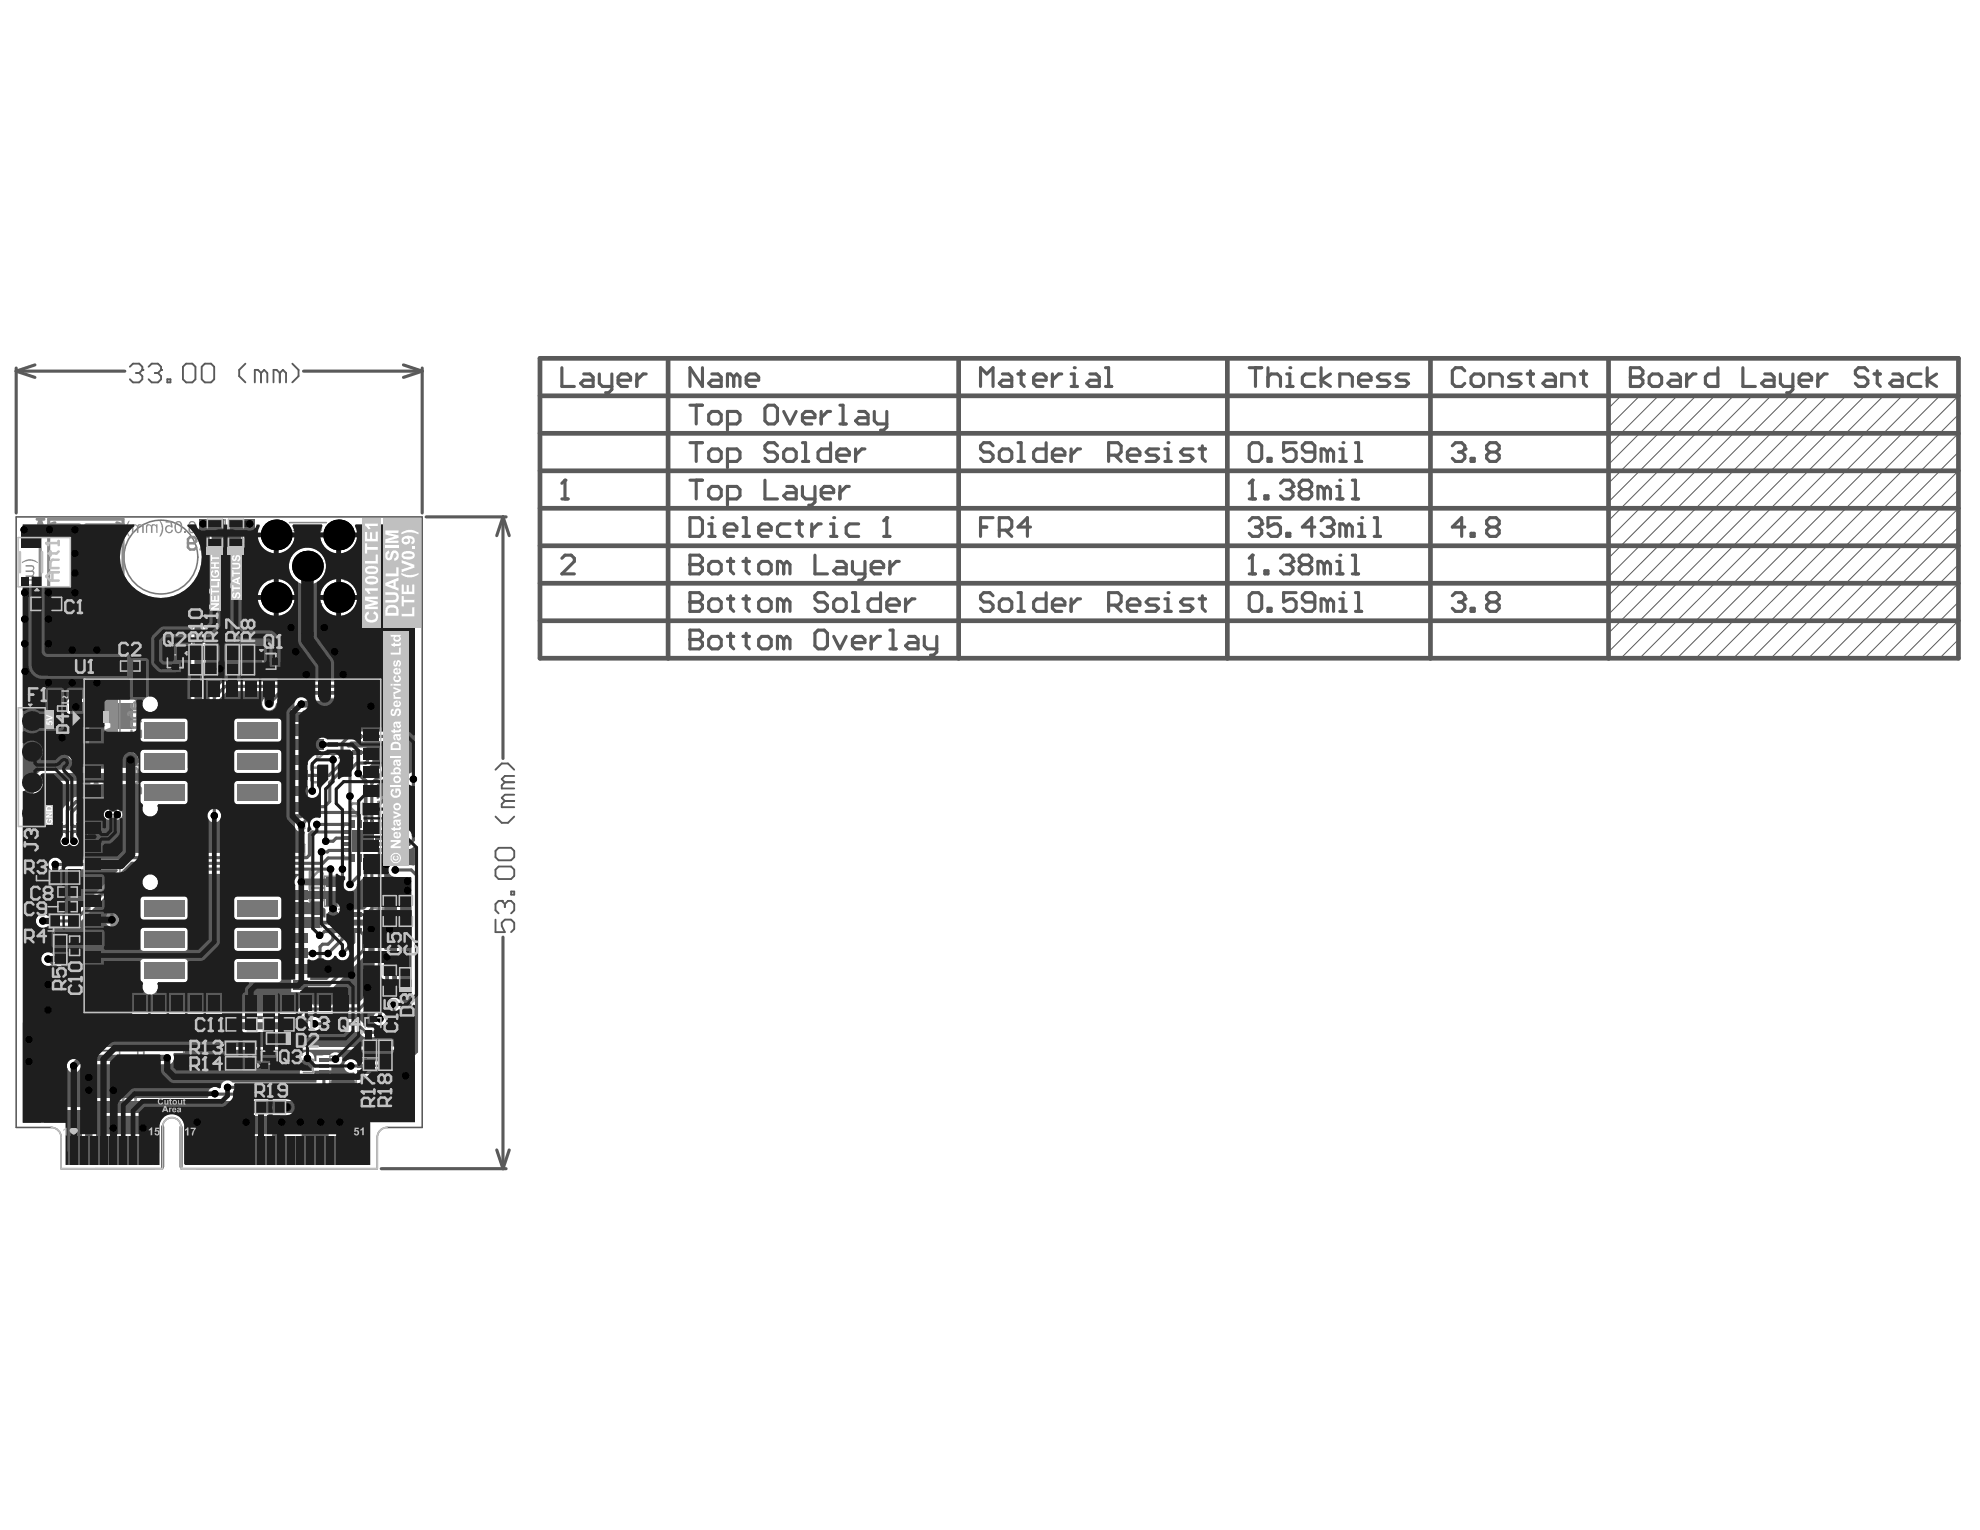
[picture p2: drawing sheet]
<svg xmlns="http://www.w3.org/2000/svg" width="279mm" height="216mm" viewBox="0 0 279 216" stroke-linecap="round" stroke-linejoin="round" font-family="sans-serif">
<g fill="none" stroke="#5a5a5a" stroke-width=".66">
<path d="M76.2 55.9h200.2M76.2 50.6h200.2v42.3h-200.2zM94.3 50.6v42.3M135.3 50.6v42.3M173.2 50.6v42.3M201.9 50.6v42.3M227 50.6v42.3M76.2 77h200.2M76.2 71.7h200.2M76.2 66.4h200.2M76.2 61.1h200.2M76.2 87.6h200.2"/>
<path d="M76.2 82.3h200.2"/>
</g>
<g fill="none" stroke="#5a5a5a" stroke-width=".14">
<path d="M228.7 55.9l-1.7 1.7M231.4 55.9l-4.4 4.4M234 55.9l-7 7M236.7 55.9l-9.7 9.6M239.3 55.9l-12.3 12.3M242 55.9l-15 14.9M244.6 55.9l-17.6 17.6M247.3 55.9l-20.3 20.2M249.9 55.9l-22.9 22.9M252.5 55.9l-25.5 25.5M255.2 55.9l-28.2 28.2M257.8 55.9l-30.8 30.8"/>
<path d="M260.5 55.9l-33.5 33.4M263.1 55.9l-36.1 36.1M265.8 55.9l-37.1 37M268.4 55.9l-37 37M271.1 55.9l-37.1 37M273.7 55.9l-37 37M276.4 58.5l-34.4 34.4M276.4 55.9l-37.1 37M276.4 79.7l-13.3 13.2M276.4 77l-15.9 15.9M276.4 74.4l-18.6 18.5M276.4 71.7l-21.2 21.2"/>
<path d="M276.4 69.1l-23.9 23.8M276.4 66.4l-26.5 26.5M276.4 63.8l-29.1 29.1M276.4 61.1l-31.8 31.8M276.4 90.2l-2.7 2.7M276.4 87.6l-5.3 5.3M276.4 85l-8 7.9M276.4 82.3l-10.6 10.6"/>
</g>
<path d="M79.3 51.9v2.6h1.7M82.4 52.8h.9l.4 .4v1.3h-1.3l-.5-.4 .5-.4h1.3M84.6 52.8v1.3l.4 .4h1.3M86.3 52.8v2.2l-.4 .4h-.4M87.2 53.7h1.8v-.5l-.5-.4h-.8l-.5 .4v.9l.5 .4h.8M89.9 52.8v1.7M91.2 52.8h-.5l-.8 .9M79.3 78.8l.4-.5h.9l.4 .5v.4l-1.7 1.8h1.7M79.3 70.4h.9M79.7 67.8v2.6" fill="none" stroke="#5a5a5a" stroke-width=".44"/>
<circle cx="79.7" cy="67.8" r=".22" fill="#5a5a5a"/>
<path d="M99.1 51.9v2.6l-1.7-2.6v2.6M100.4 52.8h.9l.5 .4v1.3h-1.4l-.4-.4 .4-.4h1.4M103.5 53.2l-.4-.4h-.4v1.7M103.5 53.2v1.3M103.5 53.2l.5-.4 .4 .4v1.3M105.3 53.7h1.8v-.5l-.5-.4h-.9l-.4 .4v.9l.4 .4h.9M79.7 67.8l-.4 .4M97.4 88.9v2.7h1.3l.4-.5v-.4l-.4-.5h-1.3" fill="none" stroke="#5a5a5a" stroke-width=".44"/>
<circle cx="97.4" cy="90.2" r=".22" fill="#5a5a5a"/>
<g fill="none" stroke="#5a5a5a" stroke-width=".44">
<path d="M97.4 88.9h1.3l.4 .5v.4l-.4 .4h-1.3M97.4 83.6v2.7h1.3l.4-.5v-.4l-.4-.4h-1.3M100 90.2l.4-.4h.9l.5 .4v.9l-.5 .5h-.9l-.4-.5zM102.7 89.8h.8M103.1 89.4v1.7l.4 .5M104.9 89.8h.8M105.3 89.4v1.7l.4 .5M107.5 89.8h.9l.4 .4v.9l-.4 .5h-.9l-.4-.5v-.9zM110.6 90.2l-.5-.4h-.4v1.8M110.6 90.2v1.4M110.6 90.2l.4-.4 .5 .4v1.4M115 89.4l.4-.5h.9l.5 .5v1.7l-.5 .5h-.9l-.4-.5z"/>
<path d="M117.6 89.8l.9 1.8 .9-1.8M120.3 90.7h1.8v-.5l-.5-.4h-.9l-.4 .4v.9l.4 .5h.9M122.9 89.8v1.8M124.3 89.8h-.5l-.9 .9M125.6 88.9h.4v2.7M125.6 91.6h.9M128.2 89.8h.9l.4 .4v1.4h-1.3l-.4-.5 .4-.4h1.3M130.4 89.8v1.3l.5 .5h1.3M132.2 89.8v2.2l-.5 .4h-.4"/>
</g>
<circle cx="97.4" cy="85" r=".22" fill="#5a5a5a"/>
<g fill="none" stroke="#5a5a5a" stroke-width=".44">
<path d="M97.4 78.3v2.7h1.3l.4-.5v-.4l-.4-.4h-1.3M97.4 83.6h1.3l.4 .5v.4l-.4 .5h-1.3M100 85l.4-.5h.9l.5 .5v.8l-.5 .5h-.9l-.4-.5zM102.7 84.5h.8M103.1 84.1v1.7l.4 .5M104.9 84.5h.8M105.3 84.1v1.7l.4 .5M107.5 84.5h.9l.4 .5v.8l-.4 .5h-.9l-.4-.5v-.8zM110.6 85l-.5-.5h-.4v1.8M110.6 85v1.3M110.6 85l.4-.5 .5 .5v1.3M116.8 84.1l-.5-.5h-.9l-.4 .5v.4l.4 .5h.9l.5 .4v.4l-.5 .5h-.9l-.4-.5"/>
<path d="M117.6 85l.5-.5h.9l.4 .5v.8l-.4 .5h-.9l-.5-.5zM120.3 83.6h.4v2.7M120.3 86.3h.9M124.3 83.6v2.7h-1.4l-.4-.5v-.8l.4-.5h1.4M125.1 85.4h1.8v-.4l-.4-.5h-.9l-.5 .5v.8l.5 .5h.9M127.8 84.5v1.8M129.1 84.5h-.4l-.9 .9"/>
</g>
<circle cx="97.4" cy="79.7" r=".22" fill="#5a5a5a"/>
<g fill="none" stroke="#5a5a5a" stroke-width=".44">
<path d="M97.4 78.3h1.3l.4 .5v.4l-.4 .5h-1.3M97.4 73h1.3l.4 .5v1.8l-.4 .4h-1.3zM100 79.7l.4-.5h.9l.5 .5v.8l-.5 .5h-.9l-.4-.5zM100 75.7h.9M100 73.9h.4v1.8M102.7 79.2h.8M103.1 78.8v1.7l.4 .5M104.9 79.2h.8M105.3 78.8v1.7l.4 .5M107.5 79.2h.9l.4 .5v.8l-.4 .5h-.9l-.4-.5v-.8zM110.6 79.7l-.5-.5h-.4v1.8M110.6 79.7v1.3"/>
<path d="M110.6 79.7l.4-.5 .5 .5v1.3M115 78.3v2.7h1.8M118.1 79.2h.9l.4 .5v1.3h-1.3l-.5-.5 .5-.4h1.3M120.3 79.2v1.3l.4 .5h1.4M122.1 79.2v2.2l-.5 .5h-.4M125.6 79.2v1.8M126.9 79.2h-.4l-.9 .9M122.9 80.1h1.8v-.4l-.4-.5h-.9l-.5 .5v.8l.5 .5h.9"/>
</g>
<circle cx="100.4" cy="73" r=".22" fill="#5a5a5a"/>
<path d="M102.2 74.8h1.8v-.4l-.5-.5h-.8l-.5 .5v.9l.5 .4h.8M104.9 75.7h.8M104.9 73h.4v2.7M107.1 74.8h1.7v-.4l-.4-.5h-.9l-.4 .5v.9l.4 .4h.9M111.5 73.9h-1.4l-.4 .5v.9l.4 .4h1.4M112.4 73.9h.8M112.8 73.5v1.8l.4 .4M114.6 73.9v1.8M115.9 73.9h-.5l-.8 .9M117.2 75.7h.9M117.2 73.9h.4v1.8" fill="none" stroke="#5a5a5a" stroke-width=".44"/>
<circle cx="117.6" cy="73" r=".22" fill="#5a5a5a"/>
<path d="M121.2 73.9h-1.4l-.4 .5v.9l.4 .4h1.4M124.7 75.7h.9M125.1 73v2.7" fill="none" stroke="#5a5a5a" stroke-width=".44"/>
<circle cx="125.1" cy="73" r=".22" fill="#5a5a5a"/>
<g fill="none" stroke="#5a5a5a" stroke-width=".44">
<path d="M97.4 57.2h1.7M98.2 57.2v2.6M100 58.5l.4-.4h.9l.5 .4v.9l-.5 .4h-.9l-.4-.4zM102.7 59.8h1.3l.4-.4v-.9l-.4-.4h-1.3v2.6M107.9 57.6l.5-.4h.9l.4 .4v1.8l-.4 .4h-.9l-.5-.4zM110.6 58.1l.9 1.7 .9-1.7M113.2 58.9h1.8v-.4l-.4-.4h-.9l-.5 .4v.9l.5 .4h.9M115.9 58.1v1.7M117.2 58.1h-.4l-.9 .8M118.5 57.2h.5v2.6M118.5 59.8h.9M121.2 58.1h.9l.4 .4v1.3h-1.3l-.5-.4 .5-.5h1.3"/>
<path d="M123.4 58.1v1.3l.4 .4h1.3M125.1 58.1v2.2l-.4 .4h-.4M138.4 54.5v-2.6l.8 .9 .9-.9v2.6M141.4 52.8h.9l.5 .4v1.3h-1.4l-.4-.4 .4-.4h1.4M143.7 52.8h.8M144.1 52.3v1.8l.4 .4M145.9 53.7h1.7v-.5l-.4-.4h-.9l-.4 .4v.9l.4 .4h.9M148.5 52.8v1.7M149.8 52.8h-.4l-.9 .9M151.1 52.8h.5v1.7M151.1 54.5h.9M97.4 67.8h1.7"/>
<path d="M97.4 62.5h1.7M98.2 62.5v2.6M98.2 67.8v2.6M100 69.1l.4-.5h.9l.5 .5v.9l-.5 .4h-.9l-.4-.4zM100 63.8l.4-.4h.9l.5 .4v.9l-.5 .4h-.9l-.4-.4zM102.7 70.4h1.3l.4-.4v-.9l-.4-.5h-1.3v2.7M102.7 65.1h1.3l.4-.4v-.9l-.4-.4h-1.3v2.6M107.9 67.8v2.6h1.8M109.7 62.9l-.4-.4h-.9l-.5 .4v.5l.5 .4h.9l.4 .4v.5l-.4 .4h-.9l-.5-.4M110.6 63.8l.4-.4h.9l.5 .4v.9l-.5 .4h-.9l-.4-.4zM111 68.6h.9l.5 .5v1.3h-1.4l-.4-.4 .4-.5h1.4M113.2 68.6v1.4l.5 .4h1.3"/>
<path d="M113.2 62.5h.5v2.6M113.2 65.1h.9M115 68.6v2.2l-.4 .5h-.5M115.9 69.5h1.7v-.4l-.4-.5h-.9l-.4 .5v.9l.4 .4h.9M117.2 62.5v2.6h-1.3l-.5-.4v-.9l.5-.4h1.3M118.1 64.2h1.7v-.4l-.4-.4h-.9l-.4 .4v.9l.4 .4h.9M118.5 68.6v1.8M119.8 68.6h-.4l-.9 .9M120.7 63.4v1.7M122.1 63.4h-.5l-.9 .8M125.1 73l-.4 .5"/>
</g>
<circle cx="151.6" cy="51.9" r=".22" fill="#5a5a5a"/>
<g fill="none" stroke="#5a5a5a" stroke-width=".44">
<path d="M153.8 52.8h.9l.4 .4v1.3h-1.3l-.4-.4 .4-.4h1.3M156 54.5h.9M156 51.9h.4v2.6M140.1 84.1l-.4-.5h-.9l-.4 .5v.4l.4 .5h.9l.4 .4v.4l-.4 .5h-.9l-.4-.5M141 85l.4-.5h.9l.5 .5v.8l-.5 .5h-.9l-.4-.5zM143.7 83.6h.4v2.7M143.7 86.3h.8M147.6 83.6v2.7h-1.3l-.4-.5v-.8l.4-.5h1.3M148.5 85.4h1.8v-.4l-.5-.5h-.9l-.4 .5v.8l.4 .5h.9M151.1 84.5v1.8M152.5 84.5h-.5l-.9 .9M156.4 85.4h1.4l.4-.4v-.9l-.4-.5h-1.4v2.7"/>
<path d="M157.3 85.4l.9 .9M159.1 85.4h1.7v-.4l-.4-.5h-.9l-.4 .5v.8l.4 .5h.9M163.5 84.5h-1.3l-.5 .5 .5 .4h.9l.4 .4-.4 .5h-1.4M164.4 86.3h.9M164.4 84.5h.4v1.8"/>
</g>
<circle cx="164.8" cy="83.6" r=".22" fill="#5a5a5a"/>
<g fill="none" stroke="#5a5a5a" stroke-width=".44">
<path d="M138.4 74.4h.8M140.1 73h-1.7v2.7M140.1 62.9l-.4-.4h-.9l-.4 .4v.5l.4 .4h.9l.4 .4v.5l-.4 .4h-.9l-.4-.4M141 74.8h1.3l.5-.4v-.9l-.5-.5h-1.3v2.7M141 63.8l.4-.4h.9l.5 .4v.9l-.5 .4h-.9l-.4-.4zM141.9 74.8l.9 .9M143.7 62.5h.4v2.6M143.7 65.1h.8M145.4 74.4h-1.7l1.3-1.4v2.7M147.6 62.5v2.6h-1.3l-.4-.4v-.9l.4-.4h1.3M148.5 64.2h1.8v-.4l-.5-.4h-.9l-.4 .4v.9l.4 .4h.9M151.1 63.4v1.7"/>
<path d="M152.5 63.4h-.5l-.9 .8M156.4 64.2h1.4l.4-.4v-.9l-.4-.4h-1.4v2.6M157.3 64.2l.9 .9M159.1 64.2h1.7v-.4l-.4-.4h-.9l-.4 .4v.9l.4 .4h.9M163.5 63.4h-1.3l-.5 .4 .5 .4h.9l.4 .5-.4 .4h-1.4M164.4 65.1h.9M164.4 63.4h.4v1.7M168.3 84.5h-1.3l-.4 .5 .4 .4h.9l.4 .4-.4 .5h-1.3M169.2 84.5h.9M169.7 84.1v1.7l.4 .5"/>
</g>
<circle cx="164.8" cy="62.5" r=".22" fill="#5a5a5a"/>
<path d="M176.3 51.9h1.7M177.2 51.9v2.6M178.9 51.9v2.6M178.9 53.2l.5-.4h.8l.5 .4v1.3M181.6 52.8h.4v1.7M181.6 54.5h.9M168.3 63.4h-1.3l-.4 .4 .4 .4h.9l.4 .5-.4 .4h-1.3M169.2 63.4h.9M169.7 62.9v1.8l.4 .4" fill="none" stroke="#5a5a5a" stroke-width=".44"/>
<circle cx="182" cy="51.9" r=".22" fill="#5a5a5a"/>
<g fill="none" stroke="#5a5a5a" stroke-width=".44">
<path d="M185.5 52.8h-1.3l-.4 .4v.9l.4 .4h1.3M186.4 51.9v2.6M187.7 52.8l-1.3 .9 1.3 .8M189.1 54.5v-1.7h1.3l.4 .4v1.3M191.7 53.7h1.8v-.5l-.5-.4h-.8l-.5 .4v.9l.5 .4h.8M196.1 52.8h-1.3l-.4 .4 .4 .5h.9l.4 .4-.4 .4h-1.3M198.8 52.8h-1.4l-.4 .4 .4 .5h.9l.5 .4-.5 .4h-1.3M176.3 84.1l.4-.5h.9l.4 .5v1.7l-.4 .5h-.9l-.4-.5zM178.9 85.8h.5v.5h-.5zM182.9 83.6h-1.8v1.4l.9-.5h.5l.4 .5v.8l-.4 .5h-.9l-.5-.5M185.5 85h-1.3l-.4-.5v-.4l.4-.5h.9l.4 .5v1.7l-.4 .5h-.9l-.4-.5M187.3 85l-.4-.5h-.5v1.8"/>
<path d="M187.3 85v1.3M187.3 85l.4-.5 .5 .5v1.3M189.1 86.3h.8M189.1 84.5h.4v1.8"/>
</g>
<circle cx="189.5" cy="83.6" r=".22" fill="#5a5a5a"/>
<path d="M176.7 78.3v2.7M176.3 81h.9M191.3 86.3h.9M191.3 83.6h.4v2.7" fill="none" stroke="#5a5a5a" stroke-width=".44"/>
<circle cx="176.7" cy="78.3" r=".22" fill="#5a5a5a"/>
<path d="M176.7 78.3l-.4 .5M180.7 78.8l.4-.5h.9l.5 .5v.4M178.5 80.5h.4v.5h-.4z" fill="none" stroke="#5a5a5a" stroke-width=".44"/>
<circle cx="182.5" cy="79.2" r=".22" fill="#5a5a5a"/>
<path d="M181.6 79.7h.4M182 79.7l.5 .4v.4l-.5 .5h-.9l-.4-.5M182.5 79.2l-.5 .5M183.8 79.7h.9M183.8 79.7l-.5 .4v.4l.5 .5h.9l.4-.5v-.4l-.4-.4M183.8 79.7l-.5-.5v-.4l.5-.5h.9l.4 .5v.4l-.4 .5M186.9 79.7l-.5-.5h-.4v1.8M186.9 79.7v1.3M186.9 79.7l.4-.5 .4 .5v1.3M188.6 79.2h.5v1.8M188.6 81h.9" fill="none" stroke="#5a5a5a" stroke-width=".44"/>
<circle cx="189.1" cy="78.3" r=".22" fill="#5a5a5a"/>
<path d="M176.3 73.5l.4-.5h.9l.4 .5v.4M190.8 78.3h.5v2.7M190.8 81h.9" fill="none" stroke="#5a5a5a" stroke-width=".44"/>
<circle cx="178" cy="73.9" r=".22" fill="#5a5a5a"/>
<path d="M177.2 74.4h.4M177.6 74.4l.4 .4v.5l-.4 .4h-.9l-.4-.4M178 73.9l-.4 .5M180.7 73h-1.8v1.4l.9-.5h.4l.5 .5v.9l-.5 .4h-.8l-.5-.4M181.6 75.3h.4v.4h-.4zM185.5 74.4h-1.7l1.3-1.4v2.7M186.4 73.5l.5-.5h.8l.5 .5v.4" fill="none" stroke="#5a5a5a" stroke-width=".44"/>
<circle cx="188.2" cy="73.9" r=".22" fill="#5a5a5a"/>
<path d="M187.3 74.4h.4M187.7 74.4l.5 .4v.5l-.5 .4h-.8l-.5-.4M188.2 73.9l-.5 .5M189.9 74.4l-.4-.5h-.4v1.8M189.9 74.4v1.3M189.9 74.4l.5-.5 .4 .5v1.3M191.7 75.7h.9M191.7 73.9h.5v1.8" fill="none" stroke="#5a5a5a" stroke-width=".44"/>
<circle cx="192.2" cy="73" r=".22" fill="#5a5a5a"/>
<path d="M176.3 70.4h.9M176.7 67.8v2.6M193.9 75.7h.9M193.9 73h.5v2.7" fill="none" stroke="#5a5a5a" stroke-width=".44"/>
<circle cx="176.7" cy="67.8" r=".22" fill="#5a5a5a"/>
<path d="M176.7 67.8l-.4 .4M178.5 70h.4v.4h-.4zM180.7 68.2l.4-.4h.9l.5 .4v.4" fill="none" stroke="#5a5a5a" stroke-width=".44"/>
<circle cx="182.5" cy="68.6" r=".22" fill="#5a5a5a"/>
<path d="M181.6 69.1h.4M182 69.1l.5 .4v.5l-.5 .4h-.9l-.4-.4M182.5 68.6l-.5 .5M183.8 69.1h.9M183.8 69.1l-.5 .4v.5l.5 .4h.9l.4-.4v-.5l-.4-.4M183.8 69.1l-.5-.5v-.4l.5-.4h.9l.4 .4v.4l-.4 .5M186.9 69.1l-.5-.5h-.4v1.8M186.9 69.1v1.3M186.9 69.1l.4-.5 .4 .5v1.3M188.6 70.4h.9M188.6 68.6h.5v1.8" fill="none" stroke="#5a5a5a" stroke-width=".44"/>
<circle cx="189.1" cy="67.8" r=".22" fill="#5a5a5a"/>
<path d="M176.3 62.9l.4-.4h.9l.4 .4v1.8l-.4 .4h-.9l-.4-.4zM178.9 64.7h.5v.4h-.5zM182.9 62.5h-1.8v1.3l.9-.4h.5l.4 .4v.9l-.4 .4h-.9l-.5-.4M185.5 63.8h-1.3l-.4-.4v-.5l.4-.4h.9l.4 .4v1.8l-.4 .4h-.9l-.4-.4M187.3 63.8l-.4-.4h-.5v1.7M187.3 63.8v1.3M187.3 63.8l.4-.4 .5 .4v1.3M189.1 65.1h.8M189.1 63.4h.4v1.7M190.8 70.4h.9M190.8 67.8h.5v2.6" fill="none" stroke="#5a5a5a" stroke-width=".44"/>
<circle cx="189.5" cy="62.5" r=".22" fill="#5a5a5a"/>
<g fill="none" stroke="#5a5a5a" stroke-width=".44">
<path d="M206.7 52.3l-.4-.4h-.9l-.5 .4v1.8l.5 .4h.9l.4-.4M208 52.8h.9l.4 .4v.9l-.4 .4h-.9l-.4-.4v-.9zM210.2 54.5v-1.7h1.4l.4 .4v1.3M214.6 52.8h-1.3l-.4 .4 .4 .5h.9l.4 .4-.4 .4h-1.3M215.5 52.8h.9M216 52.3v1.8l.4 .4M218.2 52.8h.8l.5 .4v1.3h-1.3l-.5-.4 .5-.4h1.3M220.4 54.5v-1.7h1.3l.4 .4v1.3M223 52.8h.9M223.5 52.3v1.8l.4 .4M191.3 65.1h.9M191.3 62.5h.4v2.6"/>
<path d="M204.9 84.1l.5-.5h.9l.4 .5v.4"/>
</g>
<circle cx="206.7" cy="84.5" r=".22" fill="#5a5a5a"/>
<g fill="none" stroke="#5a5a5a" stroke-width=".44">
<path d="M204.9 62.9l.5-.4h.9l.4 .4v.5M206.7 74.4h-1.8l1.4-1.4v2.7M207.6 75.3h.4v.4h-.4zM210.2 74.4l-.4-.5v-.4l.4-.5h.9l.5 .5v.4l-.5 .5M210.2 74.4l-.4 .4v.5l.4 .4h.9l.5-.4v-.5l-.5-.4M210.2 74.4h.9M205.8 85h.5M206.3 85l.4 .4v.4l-.4 .5h-.9l-.5-.5M206.7 84.5l-.4 .5M207.6 85.8h.4v.5h-.4zM210.2 85h.9M210.2 85l-.4 .4v.4l.4 .5h.9l.5-.5v-.4l-.5-.4"/>
<path d="M210.2 85l-.4-.5v-.4l.4-.5h.9l.5 .5v.4l-.5 .5"/>
</g>
<circle cx="206.7" cy="63.4" r=".22" fill="#5a5a5a"/>
<path d="M230.1 51.9v2.6h1.3l.4-.4v-.4l-.4-.5h-1.3M205.8 63.8h.5M206.3 63.8l.4 .4v.5l-.4 .4h-.9l-.5-.4M206.7 63.4l-.4 .4M207.6 64.7h.4v.4h-.4zM210.2 63.8h.9M210.2 63.8l-.4 .4v.5l.4 .4h.9l.5-.4v-.5l-.5-.4M210.2 63.8l-.4-.4v-.5l.4-.4h.9l.5 .4v.5l-.5 .4" fill="none" stroke="#5a5a5a" stroke-width=".44"/>
<circle cx="230.1" cy="53.2" r=".22" fill="#5a5a5a"/>
<g fill="none" stroke="#5a5a5a" stroke-width=".44">
<path d="M2.3 52.4l2.6 .9M2.3 52.4h15.3M2.3 51.9v20.5M4.9 51.5l-2.6 .9M42.8 52.4h16.8M56.9 51.5l2.7 .9M59.6 52.4l-2.7 .9M59.6 51.9v20.5M230.1 51.9h1.3l.4 .4v.5l-.4 .4h-1.3M233.2 52.8h.8l.5 .4v.9l-.5 .4h-.8l-.5-.4v-.9zM235.8 52.8h.9l.4 .4v1.3h-1.3l-.4-.4 .4-.4h1.3M238 52.8v1.7"/>
<path d="M239.3 52.8h-.4l-.9 .9M242.4 51.9v2.6h-1.3l-.5-.4v-.9l.5-.4h1.3M245.9 51.9v2.6h1.8M249 52.8h.9l.4 .4v1.3h-1.3l-.4-.4 .4-.4h1.3M251.2 52.8v1.3l.5 .4h1.3M253 52.8v2.2l-.4 .4h-.5M253.9 53.7h1.7v-.5l-.4-.4h-.9l-.4 .4v.9l.4 .4h.9M256.5 52.8v1.7M257.8 52.8h-.4l-.9 .9M263.6 52.3l-.5-.4h-.8l-.5 .4v.5l.5 .4h.8l.5 .5v.4l-.5 .4h-.8l-.5-.4M264.5 52.8h.8M264.9 52.3v1.8l.4 .4"/>
<path d="M267.1 52.8h.9l.4 .4v1.3h-1.3l-.4-.4 .4-.4h1.3M271.1 52.8h-1.4l-.4 .4v.9l.4 .4h1.4M272 51.9v2.6M273.3 52.8l-1.3 .9 1.3 .8M60.1 72.9h11.3M71 72.9l.9 2.7M71 72.9l-.9 2.7M71 72.9v34.1M71 132.2v32.7M22.9 159v5.6M25.5 159v5.6M53.8 164.9h17.6"/>
<path d="M70.1 162.3l.9 2.6M71.9 162.3l-.9 2.6"/>
</g>
<path d="M2.3 72.9h57.3v86.2h-5a1.39 1.39 0 0 0-1.4 1.4v4.4h-27.7v-5.9a1.3 1.3 0 0 0-1.3-1.3 1.3 1.3 0 0 0-1.3 1.3v5.9h-14.3v-4.4a1.39 1.39 0 0 0-1.4-1.4h-4.9z" fill="none" stroke="#5a5a5a" stroke-width=".22"/>
<g fill="none" stroke="#5a5a5a" stroke-width=".26">
<path d="M18.3 51.8l.5-.5h.8l.5 .5v.4M19.2 52.6h.4M19.6 52.6l.5 .5v.4l-.5 .5h-.8l-.5-.5M20.1 52.2h.1M20.1 52.2l-.5 .4M21 51.8l.4-.5h.9l.4 .5v.4M21.8 52.6h.5M22.3 52.6l.4 .5v.4l-.4 .5h-.9l-.4-.5M22.7 52.2h.1M22.7 52.2l-.4 .4M23.6 53.5h.5v.5h-.5zM25.8 51.8l.5-.5h.8l.5 .5v1.7l-.5 .5h-.8l-.5-.5z"/>
<path d="M28.5 51.8l.4-.5h.9l.4 .5v1.7l-.4 .5h-.9l-.4-.5zM34.6 51.3l-.8 .9v.9l.8 .9M36.8 52.6l-.4-.4h-.4v1.8M36.8 52.6v1.4M36.8 52.6l.5-.4 .4 .4v1.4M39.5 52.6l-.5-.4h-.4v1.8M39.5 52.6v1.4M39.5 52.6l.4-.4 .5 .4v1.4M41.2 51.3l.9 .9v.9l-.9 .9M69.9 115.2l.9 .9h.9l.9-.9M69.9 108.6l.9-.9h.9l.9 .9M71.2 110.4l-.4 .4v.5h1.8"/>
<path d="M71.2 113l-.4 .5v.4h1.8M71.2 113h1.4M71.2 110.4h1.4M72.6 112.1h-1.4l-.4 .5 .4 .4M72.6 109.5h-1.4l-.4 .4 .4 .5M69.9 120.1l.5-.5h1.7l.5 .5v.9l-.5 .4h-1.7l-.5-.4zM69.9 122.7l.5-.4h1.7l.5 .4v.9l-.5 .4h-1.7l-.5-.4zM69.9 129.8v1.7h1.3l-.4-.8v-.5l.4-.4h.9l.5 .4v.9l-.5 .4M70.8 127.1h.1M70.8 127.1h-.4l-.5 .5v.8l.5 .5M70.8 127.1l.4 .5M71.2 127.6l.5-.5h.4l.5 .5v.8l-.5 .5"/>
<path d="M71.2 127.6v.4M72.1 125.8h.5v.4h-.5z"/>
</g>
<g fill="#787878">
<path d="M20.3 135.8h5.7v2.3h-5.7z" fill-rule="evenodd"/>
<path d="M33.5 135.8h5.8v2.3h-5.8z" fill-rule="evenodd"/>
<path d="M20.3 131.4h5.7v2.3h-5.7z" fill-rule="evenodd"/>
<path d="M33.5 131.4h5.8v2.3h-5.8z" fill-rule="evenodd"/>
<path d="M20.3 127h5.7v2.3h-5.7z" fill-rule="evenodd"/>
<path d="M33.5 127h5.8v2.3h-5.8z" fill-rule="evenodd"/>
<path d="M20.3 110.7h5.7v2.3h-5.7z" fill-rule="evenodd"/>
<path d="M20.3 106.2h5.7v2.4h-5.7z" fill-rule="evenodd"/>
<path d="M20.3 101.8h5.7v2.4h-5.7z" fill-rule="evenodd"/>
<path d="M15.2 99.2h3.6v3.6h-3.6z" fill-rule="evenodd"/>
<path d="M33.5 110.7h5.8v2.3h-5.8z" fill-rule="evenodd"/>
<path d="M33.5 106.2h5.8v2.4h-5.8z" fill-rule="evenodd"/>
<path d="M33.5 101.8h5.8v2.4h-5.8z" fill-rule="evenodd"/>
</g>
<circle cx="22.7" cy="78.6" r="5.2" fill="none" stroke="#787878" stroke-width=".22"/>
<g fill="#8c8c8c">
<path d="M23.4 89.5h.3v.2h-.3z"/>
<path d="M23.4 89.9h.3l-.1 1.1h-.2z"/>
<path d="M21 90l.3-.1 .3 .1v-.1h.3v1.1h-.3v-.8l-.3-.1-.1 .1v.8h-.3z"/>
<path d="M29 90l.4-.1 .4 .1 .1 .5-.1 .4-.5 .1-.3-.2-.1-.2h.3l.1 .1 .1 .1 .2-.3v-.3l-.1-.1h-.2l-.1 .1h-.3z"/>
<path d="M20.3 89.5l.3 .2v.2h.1v.2h-.1v.8l-.3 .1h-.2v-.3h.2v-.6h-.2v-.2h.2z"/>
<path d="M23.9 89.5h.4l-.1 1.5h-.3z"/>
<path d="M25.9 90l.3-.1 .3 .1 .3-.1 .3 .1 .1-.1h.2v1.1h-.3v-.8l-.2-.1-.1 .1v.8h-.3v-.8l-.3-.1-.1 .1v.8h-.3z"/>
<path d="M22.7 86.4h.7v.9h.9v-.9h.7v2.5h-.7v-1h-.9v1h-.7z"/>
<path d="M18.9 85.3l.7-.3h14.3l-.3 .3h-13.9l-.5 .1-.3 .5-.1 5.2 .2 .5 .4 .2 .3 .1h11.6l.2 .3h-11.9l-.4-.1-.5-.4-.2-.6v-5l.2-.5z"/>
<path d="M32.7 86.3l3.1-3 .8 4.1v1.3l-.1 1-.5 1.1-.9 1-1.1 .8-.9 .3-.7-.2 .3-.4 1.3-.4 1.3-.6-1.2 .4-1.1 .3 .6-1.2 1.1-.3 1-.5-1.9 .5 .4-1.1 1.8-.8-1.7 .5 .3-1 1.4-.7-1.3 .5 .1-.9 .8-.5-.7 .3 .5-2.3-.5 1.4-.3 1.5-.5-.9 .5 1.1-.5 1.4-.8-1.6 .3 1 .4 .9-.4 1.1-1.2-2.6 .3 1.4 .7 1.5-.8 1.2-.6-1.4-.5-1.7 .2 1.7 .7 1.7-.3 .4-.5-.4-.4-.7-.2-.9v-.9l.2-.9 .3-.9z"/>
<path d="M20.3 86.7l.4-.3h.5l.5 .1 .4 .2 .1 .4-.1 .4-.4 .3-.8 .2-.1 .2 .1 .2 .3 .1 .2-.1 .2-.4 .7 .1-.1 .4-.2 .3-.4 .1h-.6l-.5-.1-.3-.2-.2-.4 .2-.5 .3-.3 .8-.2 .2-.1-.1-.2h-.2h-.2l-.2 .3-.7-.1z"/>
<path d="M24.6 90l-.1 .4 .1 .4 .3 .2 .3-.2 .1 .6h.2v-1.5h-.2v.1l-.3-.1zM24.8 90.2l.3-.1 .1 .2v.3l-.1 .2-.3-.2z"/>
<path d="M27.6 90.4a.6 .6 0 0 0 1.2 0 .6 .6 0 0 0-1.2 0zM27.9 90.4a.31 .31 0 0 1 .6 0 .31 .31 0 0 1-.6 0z"/>
<path d="M25.7 87.3l-.2 .3-.1 .5 .1 .3 .2 .3 .4 .2h.5l.4-.1 .3-.2 .1-.3 .1-.4-.4-.6-.3-.2h-.5zM26.2 87.6h.3l.2 .1 .1 .5-.2 .3h-.3l-.1-.2-.1-.4z"/>
<path d="M27.9 86.6l-.2 .4v.4l.2 .3 .4 .1-.4 .3-.4 .8h.9l.5-.9 .2-.1 .1 1h.7v-2.5h-1.5zM28.5 87l.7-.1v.5h-.6l-.1-.2z"/>
<path d="M22.2 90l-.1 1h.3v-.1l.3 .1 .3-.1 .1-.2v-.2l-.6-.3 .1-.1 .3 .1h.2l-.1-.2-.3-.1zM22.5 90.5h.3v.2h-.3z"/>
</g>
<g fill="none" stroke="#8c8c8c" stroke-width=".22">
<path d="M29.9 73.4h1.9v4.2h-1.9zM32.3 73.4h1.9v4.2h-1.9zM34.2 76.7h1v1M38.1 78v3.9M40.8 73.7h5.3M48.7 78v3.9M16.9 94.2v22.6M41.5 85.2h3.9M42.1 94h.9v2M46 98.6h1.9v4.2h-1.9zM6.9 116.5l.2 .2-.2 .2zM7.1 117.7v2.4h1.8"/>
<path d="M9.2 117.3h1.2M12.5 117.7v2.4h-1.7M16.9 119.3v22.6M42.1 119.2h.9v1.9M43 114.9v2h-.9M43.8 103.8v-.9h1.4v.9M43.8 104.7v.9h1.4v-.9M47.8 106.9h2M47.8 103.2h2M49.1 116.1h-.5v.6M53.2 116.1h.6v.6M54.1 113.6v1.5h1.1"/>
<path d="M54.3 117.4l.2-.2v.4zM55.2 114.5h1.8v4.2h-1.8zM43.9 129v-.9h1.4v.9M43.9 129.9v.9h1.4v-.9M44.7 127.6v.5M45.8 123.7h1.9v4.2h-1.9zM47.7 126h2.1M47.8 132.1h2M47.8 128.3h2M48.6 120.7v.6h.5M53.8 120.7v.6h-.6M16.9 147.6v4.1h.2"/>
<path d="M19.4 147.6v4.1h-.2M22.4 144.5h1.2M23 143.9v1.1M41.2 149.5h-1.3v1.8h1.3M42.8 149.5h1.4v1.8h-1.4M43 140.1v1.9h-.9M44.5 152l.2 .2-.2 .2zM46.5 149.3v-.3h3.7v.3M46.5 152.4v.3h3.7v-.3M53.7 150.9h-1.3v1.8h1.3M55.3 150.9h1.4v1.8h-1.4"/>
</g>
<path d="M20.3 146.3v6.9M25.9 146.3v6.9" fill="none" stroke="#8c8c8c" stroke-width=".26"/>
<g fill="none" stroke="#8c8c8c" stroke-width=".44">
<path d="M5.2 73.3h1M5.7 73.3l.3 .8M5.7 73.3l-.3 .8M5.7 73.3v9.8M6.9 73.3v19.7h10.5v-19.7h-10.5M6.9 74.1l.9 .3M6.9 74.1h4.3M7.8 73.8l-.9 .3M12.1 74.1h5.3M16.5 73.8l.9 .3M17.4 74.1l-.9 .3M5.2 93h1"/>
<path d="M5.4 92.1l.3 .9M5.7 84v9M6 92.1l-.3 .9M18.8 112.8v.3l-.6 .5h-.8M18.8 137.9v.3l-.6 .6h-.8"/>
</g>
<path d="M51.3 103.9l.2-.2v.4zM51.3 129l.2-.2v.5z" fill="none" stroke="#8c8c8c" stroke-width=".17"/>
<g fill="#8c8c8c">
<path d="M16.8 144.4h.5v3.2h-.5z" fill-rule="evenodd"/>
<path d="M16.8 144.4h2.7v1.2h-2.7z" fill-rule="evenodd"/>
<path d="M19 144.4h.5v3.2h-.5z" fill-rule="evenodd"/>
<path d="M11.8 98.7h4.8v15.4h-4.8z" fill-rule="evenodd"/>
</g>
<g fill="#8c8c8c">
<path d="M21.9 159h.2l.3 .2v.2l-.3-.1v.8h-.2z"/>
<path d="M21.1 159.3l.3 .4h-.3zM20.9 159v.7h-.1v.1h.1v.3h.2v-.3h.5v-.1l-.5-.7z"/>
</g>
<g fill="#fff">
<path d="M12.9 109.9a.92 .92 0 0 1 1.1-.2 .92 .92 0 0 1 .5 .9l.1 .1a.31 .31 0 0 0 .1 .4 .31 .31 0 0 0 .4-.1 .57 .57 0 0 0-.4-.8l.1-.6a1.14 1.14 0 0 1 .5 1.9 .86 .86 0 0 1-.9 .1 .86 .86 0 0 1-.4-.9 .53 .53 0 0 0-.5-.5 .58 .58 0 0 0-.3 .6 .58 .58 0 0 0 .5 .5v.5a1.2 1.2 0 0 1-.9-1.6z"/>
<path d="M12.8 108.5h2.8v.6h-2.8z"/>
<path d="M12.8 105.3h2.8v.9l-1.9 .5 1.9 .5v.8h-2.8v-.5h2.1l-2.1-.6v-.5l2.1-.6h-2.1z"/>
<path d="M13.5 103.8h.6v1h-.6z"/>
<path d="M13.9 102l1 .4-1 .4zM12.8 100.9v.7l.6 .2v1.1l-.6 .3v.6l2.8-1.1v-.6z"/>
</g>
<path d="M11.8 123.8h4.8v15.5h-4.8z" fill-rule="evenodd" fill="#8c8c8c"/>
<g fill="#fff">
<path d="M12.9 135a.9 .9 0 0 1 1-.3 .9 .9 0 0 1 .6 .9 .55 .55 0 0 0 .4 .7 .54 .54 0 0 0 .3-.6 .54 .54 0 0 0-.5-.4l.1-.6a1.05 1.05 0 0 1 .7 1.6 .77 .77 0 0 1-.9 .5 .77 .77 0 0 1-.6-.9 .54 .54 0 0 0-.5-.7 .61 .61 0 0 0-.3 .7 .61 .61 0 0 0 .5 .4v.6a1.2 1.2 0 0 1-.9-1.7z"/>
<path d="M12.8 133.6h2.8v.6h-2.8z"/>
<path d="M12.8 130.4h2.8v.9l-1.9 .5 1.9 .4v.9h-2.8v-.5h2.1l-2.1-.6v-.5l2.1-.6h-2.1z"/>
<path d="M13.5 128.9h.6v1h-.6z"/>
<path d="M14.5 127a.31 .31 0 0 1 .4-.1 .31 .31 0 0 1 .2 .4v.7h-.6zM13.4 126.9a.43 .43 0 0 1 .5 0 .43 .43 0 0 1 .1 .5v.6h-.8v-.7zM12.9 126.6l-.1 .3v1.6h2.8v-1.2a.72 .72 0 0 0-.5-.9 .72 .72 0 0 0-.9 .3 .74 .74 0 0 0-.6-.5 .74 .74 0 0 0-.7 .4z"/>
</g>
<path d="M11.3 86v1l.5 .5h.9l.5-.5v-1l-.5-.5h-.4v2M11.3 80.8v.9M11.3 81.3h1.9v.4M11.3 84.6h1.9M13.2 83.2v.4l-.9 1M13.7 88.4l.5 .5v.9l-.5 .5h-.5l-.5-.5v-.9l-.4-.5h-.5l-.5 .5v.9l.5 .5" fill="none" stroke="#8c8c8c" stroke-width=".53"/>
<circle cx="14.2" cy="81.3" r=".26" fill="#8c8c8c"/>
<path d="M11.3 75.5v1M11.3 76h2.9v.5M12.3 77.4v1.5l-.5 .4-.5-.4v-1.5h1.4l.5 .5v1" fill="none" stroke="#8c8c8c" stroke-width=".53"/>
<g fill="#8c8c8c">
<path d="M10.8 159.1a.38 .38 0 0 1 .4-.2 .38 .38 0 0 1 .3 .4h-.3a.16 .16 0 0 0-.1-.1 .16 .16 0 0 0-.2 .1 .16 .16 0 0 0 .2 .2l.2 .2 .2 .4h-.7v-.2h.4l-.4-.5z"/>
<path d="M28 159h.2l.4 .2v.2l-.3-.1v.8h-.3z"/>
<path d="M51.5 159h.5l.2 .5-.2 .1a.19 .19 0 0 0-.3-.1 .19 .19 0 0 0 0 .3 .19 .19 0 0 0 .3 0h.2a.37 .37 0 0 1-.5 .3 .37 .37 0 0 1-.2-.5 .37 .37 0 0 1 .4-.2v-.2h-.4z"/>
<path d="M50.7 159a.4 .4 0 0 1 .6 .3h-.2a.16 .16 0 0 0-.1-.2 .16 .16 0 0 0-.2 .1 .16 .16 0 0 0 .1 .2l.4 .4v.3h-.7v-.2h.4l-.2-.2a.41 .41 0 0 1-.1-.7z"/>
<path d="M27.3 159.3a.12 .12 0 0 1 .2 0 .12 .12 0 0 1-.2 0zM27.3 159.6a.16 .16 0 0 1 .2 0 .16 .16 0 0 1 0 .2 .16 .16 0 0 1-.2 0zM27.1 159v.4h.1a.34 .34 0 0 0-.1 .5 .34 .34 0 0 0 .5 0 .34 .34 0 0 0 0-.5 .29 .29 0 0 0 0-.4 .29 .29 0 0 0-.4 0z"/>
</g>
<path d="M41.4 74.3h.3v.6h-.3M41.5 74.6h.2M41.9 74.4l.1-.1 .2 .1v.4l-.2 .1-.1-.3h.2M42.4 74.4l.3-.1v.6l-.3-.1zM42.9 74.3h.4v.6h-.4M43.1 74.6h.2M44 74.4l.3-.1v.6l-.3-.1 .1-.2zM44.1 74.6h.2M44.3 74.6h.1M44.5 74.4l.1-.1 .2 .1-.1 .5-.2-.1M45.4 74.7l-.4-.1 .1-.3h.3v.6" fill="none" stroke="#8c8c8c" stroke-width=".19"/>
<g fill="none" stroke="#8c8c8c" stroke-width=".44">
<path d="M56.2 77h.3v.3h-.3zM56.2 77.9v1.2l1.2-1.2h.3l.3 .3v.6l-.3 .3M56.5 74.7h1.2l.3 .3v.6l-.3 .2h-1.2l-.3-.2v-.6zM57.4 79.7l-1.2 .6 1.2 .5M55.9 93.5v1.1M56.2 98.8v1.1h1.8M56.2 83.5v.6l.3 .3h.6l.3-.3v-.6l-.3-.3h-.3v1.2M56.2 85.2v.6M56.2 90.2l.3-.3h.6l.3 .3v.6l-.3 .3h-.6l-.3-.3zM56.2 95.2v1.2h1.8v-1.2M56.2 85.5h1.8v.3M56.2 97.6h1.8"/>
<path d="M56.2 91.7h1.8l-.6 .6 .6 .6h-1.8M57.1 81.4v1.2M57.1 95.8v.6M57.4 86.4h-1.2v.9l.3 .3h.9M57.4 88.2v.9l-.3 .3h-.6l-.3-.3v-.9h1.8M58 97v1.2"/>
</g>
<g fill="#8c8c8c">
<path d="M3.6 89.4h1.7v.1l-.2 .2-.2 .3h-.2l.2-.4h-1.3z"/>
<path d="M3.6 88.1h1.7v.1l-.2 .1-.2 .4h-.2l.2-.4h-1.3z"/>
<path d="M3.6 87.2h.2v.2h-.2z"/>
<path d="M3.7 85.9a.41 .41 0 0 1 .5-.2 .41 .41 0 0 1 .3 .4 .46 .46 0 0 1 .7-.1 .46 .46 0 0 1-.1 .8h-.2l-.1-.2a.29 .29 0 0 0 .4-.3 .29 .29 0 0 0-.4-.3 .29 .29 0 0 0-.2 .4h-.2a.33 .33 0 0 0-.2-.4 .33 .33 0 0 0-.4 .3 .33 .33 0 0 0 .3 .4v.2a.59 .59 0 0 1-.4-1z"/>
<path d="M3.1 83.6l.2 .2a2.07 2.07 0 0 0 2-.2v.2l-.2 .2-.7 .2-.7-.1-.6-.3z"/>
<path d="M3.6 81.7h.9a.39 .39 0 0 1 .3 .3 .39 .39 0 0 1-.2 .5 .43 .43 0 0 1 0 .7h.2v.2h-1.2v-.2h.6a.28 .28 0 0 0 .4-.2 .28 .28 0 0 0-.2-.3h-.8v-.2h.7a.27 .27 0 0 0 .4-.3 .27 .27 0 0 0-.3-.3h-.8z"/>
<path d="M3.6 79.7h.9a.42 .42 0 0 1 .4 .4 .42 .42 0 0 1-.3 .4 .39 .39 0 0 1 .3 .4 .39 .39 0 0 1-.3 .3h.2v.2h-1.2v-.2h.6a.27 .27 0 0 0 .4-.1 .27 .27 0 0 0-.1-.4h-.9v-.2h.7a.28 .28 0 0 0 .4-.2 .28 .28 0 0 0-.2-.3h-.9z"/>
<path d="M3.1 79.3l.4-.2a1.79 1.79 0 0 1 1.8 .2v.2l-.7-.3a1.96 1.96 0 0 0-1.5 .3z"/>
<path d="M26 75h.3v.2h-.3z"/>
<path d="M23.4 73.5h.8l.2 .9-.2 .1a.37 .37 0 0 0-.6-.1 .37 .37 0 0 0 0 .5 .37 .37 0 0 0 .6 0v-.1h.2a.56 .56 0 0 1-.7 .4 .56 .56 0 0 1-.4-.8 .56 .56 0 0 1 .8-.2l-.1-.5h-.6z"/>
<path d="M22.5 73.5h.1l.2 .3 .3 .8-.1 .5-.4 .6h-.1l.3-.6v-.6l-.1-.6z"/>
<path d="M20.6 74.1a.44 .44 0 0 1 .7 .1 .41 .41 0 0 1 .8-.1v-.1h.1v1.2h-.1v-.6a.3 .3 0 0 0-.2-.4 .3 .3 0 0 0-.4 .1v.9h-.2v-.7a.27 .27 0 0 0-.2-.4 .27 .27 0 0 0-.3 .4v.7h-.2z"/>
<path d="M18.7 74.1a.44 .44 0 0 1 .7 .1 .46 .46 0 0 1 .7-.1v-.1h.2v1.2h-.2v-.6a.29 .29 0 0 0-.1-.4 .29 .29 0 0 0-.4 .1l-.1 .9h-.2v-.7a.26 .26 0 0 0-.2-.4 .26 .26 0 0 0-.3 .4v.7h-.2z"/>
<path d="M18.2 73.5h.1l-.3 .8a2.11 2.11 0 0 0 .3 1.4h-.1l-.2-.1-.2-.7v-.8z"/>
<path d="M4.6 85a.28 .28 0 0 1 .5 0 .28 .28 0 0 1-.5 0zM3.7 85a.35 .35 0 0 1 .7 0 .35 .35 0 0 1-.7 0zM3.7 84.6l-.1 .2a.51 .51 0 0 0 .3 .7 .51 .51 0 0 0 .6-.2 .43 .43 0 0 0 .7 .1 .43 .43 0 0 0 0-.6 .4 .4 0 0 0-.3-.3 .4 .4 0 0 0-.4 .3 .49 .49 0 0 0-.8-.2z"/>
<path d="M26.7 73.7l-.1 .2 .2 .1a.35 .35 0 0 1 .5-.3 .35 .35 0 0 1 .2 .5v.1a.55 .55 0 0 0-.8 .1 .55 .55 0 0 0 .2 .8 .55 .55 0 0 0 .8-.4v-.5a.64 .64 0 0 0-.7-.8zM26.8 74.7a.36 .36 0 0 1 .7 0 .36 .36 0 0 1-.7 0z"/>
<path d="M24.9 73.8a.34 .34 0 0 1 .5 0 .34 .34 0 0 1 .1 .4v.1a.53 .53 0 0 1-.4 .8 1.08 1.08 0 0 1-.2-1.3zM24.8 73.6l-.2 .7a.84 .84 0 0 0 .5 .9 .79 .79 0 0 0 .6-1.1 .56 .56 0 0 0-.9-.5z"/>
</g>
<path d="M19.2 111.9v-.6l-.2-.3h-.2l-.2 .3v.6h1.3" fill="none" stroke="#8c8c8c" stroke-width=".35"/>
<circle cx="19.2" cy="111.9" r=".18" fill="#8c8c8c"/>
<path d="M18.6 99.4v.4l.2 .2h.4l.2-.2v-.4l-.2-.3h-.2v.9M18.6 103.1v.9h1.3v-.9M18.6 100.5v.6l.2 .3h.4l.2-.3v-.6h-1.1l-.2 .2v.2M18.6 109.9l.2-.2h.4l.2 .2v.5l-.2 .2h-.4l-.2-.2zM18.6 108h.8M19 108.4v.7l-.2 .2-.2-.2v-.7h.6l.2 .2v.5M19.2 103.6v.4M19.2 111.9v-.6l.2-.3h.3l.2 .3v.6M19.4 101.8v.7l-.2 .2h-.4l-.2-.2v-.7h1.3M19.4 105.8v.6l-.2 .2h-.4l-.2-.2v-.6h1.3M19.4 107.3v.2l-.4 .5M18.9 137.1v-.7l-.2-.2h-.2l-.3 .2v.7h1.4" fill="none" stroke="#8c8c8c" stroke-width=".35"/>
<circle cx="18.9" cy="137.1" r=".18" fill="#8c8c8c"/>
<g fill="none" stroke="#8c8c8c" stroke-width=".35">
<path d="M43.3 94.8h1.2l-.9-.9v1.8M45.1 93.9h.6M45.4 93.9v1.5l.3 .3h.3l.3-.3M3.7 117.8h1.2v.9l-.6-.3h-.3l-.3 .3v.6l.3 .3h.6l.3-.3M5.4 118.1l.3-.3h.9v1.8h-.9l-.3-.3zM50.6 113.7l-.3-.3h-.6l-.2 .3v.3l1.1 1.1h-1.1M51.2 113.4v1.5l.3 .2h.6l.3-.2v-1.5M51.7 105.9h1.2l-.9-.9v1.8M53.5 105v1.5l.3 .3h.6l.3-.3v-1.5M18.2 128.3v.9h1.4v-.9M18.2 124.5v.5l.3 .2h.4l.2-.2v-.5l-.2-.2h-.2v.9M18.2 125.6v.7l.3 .2h.4l.2-.2v-.7h-1.1l-.2 .3v.2"/>
<path d="M18.2 135.1l.3-.2h.4l.2 .2v.5l-.2 .2h-.4l-.3-.2zM18.2 133.1h.9M18.7 133.6v.6l-.2 .3-.3-.3v-.6h.7l.2 .2v.4M18.9 128.7v.5M18.9 137.1v-.7l.2-.2h.2l.3 .2v.7M19.1 127v.6l-.2 .2h-.4l-.3-.2v-.6h1.4M19.1 130.9v.7l-.2 .2h-.4l-.3-.2v-.7h1.4M19.1 132.5v.2l-.4 .4M44.1 140h1.1v.8l-.6-.2h-.3l-.2 .2v.6l.2 .3h.6l.3-.3M45.8 140h.6M46.1 140v1.4l.3 .3h.3l.3-.3M37 151.3h.6"/>
<path d="M37.3 149.5v1.8M38.1 149.8l.3-.3h.6l.3 .3v1.2l-.3 .3h-.6l-.3-.3"/>
</g>
<circle cx="37.3" cy="149.5" r=".18" fill="#8c8c8c"/>
<path d="M49.5 79.3v.6M51 78.7l.3 .3v.3l-.3 .3h-1.5M49.5 80.8h1.8M51.3 80.5v.6M34.9 149.5l.6 .3 .6 .6M35.2 150.4h.9v.6l-.3 .3h-.6l-.3-.3v-.3zM37.3 149.5l.3 .3" fill="none" stroke="#8c8c8c" stroke-width=".35"/>
<circle cx="49.5" cy="80.8" r=".18" fill="#8c8c8c"/>
<path d="M49.8 80.5l-.3 .3M53.5 128.5l-.3-.3h-.6l-.3 .3v.2M54.1 128.2v1.4l.3 .3h.5l.3-.3v-1.4M46.9 153.1h1.1v.8l-.6-.3h-.3l-.2 .3v.6l.2 .3h.6l.3-.3M48.6 153.1v1.4l.3 .3h.6l.3-.3v-1.4" fill="none" stroke="#8c8c8c" stroke-width=".35"/>
<circle cx="52.3" cy="128.7" r=".18" fill="#8c8c8c"/>
<path d="M53.4 113.2h1.7v-.9l-.3-.3h-.6l-.3 .3v.9M53.4 112l.5 .6M53.4 110.8v.6M53.4 111.1h1.7M52.3 128.7l.3 .3M52.6 129h.3M52.6 129l-.3 .3v.3l.3 .3h.6l.3-.3" fill="none" stroke="#8c8c8c" stroke-width=".35"/>
<circle cx="55.1" cy="111.1" r=".18" fill="#8c8c8c"/>
<g fill="none" stroke="#8c8c8c" stroke-width=".35">
<path d="M26.5 76.7h.9l.3-.3v-.3l-.3-.3h-.6l-.3 .3v1.2l.3 .2h.6l.3-.2M28.9 77l-.6 .5M29.5 77h-.9l-.3-.3v-.6l.3-.3h.9v1.7M33 78.1l.6 .3 .6 .6M33.3 79h.9v.6l-.3 .3h-.6l-.3-.3v-.3zM35.4 79.3l-.6 .6M36 79.3h-.9l-.3-.3v-.6l.3-.3h.9v1.8M49.5 99l-.3-.3h-.6l-.2 .3v.3l1.1 1.2h-1.1M50.7 99.9l-.6 .6M51.3 99.9h-.9l-.3-.3v-.6l.3-.3h.9v1.8M53.4 108.8v1.1l1.1-1.1h.3l.3 .2v.6l-.3 .3M55.1 111.1l-.3 .3"/>
<path d="M50.4 126.9h.6M50.7 125.2v1.7M52.1 126.3l-.6 .6M52.7 126.3h-.9l-.3-.3v-.6l.3-.2h.9v1.7"/>
</g>
<circle cx="50.7" cy="125.2" r=".18" fill="#8c8c8c"/>
<path d="M50.7 125.2l.3 .2M17.4 153.5v.6M17.4 153.8h1.7M17.7 154.7h1.1l.3 .3v.9h-1.7v-.9z" fill="none" stroke="#8c8c8c" stroke-width=".35"/>
<circle cx="19.1" cy="153.8" r=".18" fill="#8c8c8c"/>
<path d="M43.9 108v.6M43.9 108.3h1.8M44.2 109.2l-.3 .3v.6l.3 .3h1.2l.3-.3v-.6l-.3-.3M19.1 153.8l-.3 .3" fill="none" stroke="#8c8c8c" stroke-width=".35"/>
<circle cx="45.7" cy="108.3" r=".18" fill="#8c8c8c"/>
<path d="M44.8 106v1.2l.9-.9h-1.8M45.7 108.3l-.3 .3M43.7 125v.6M43.7 125.3h1.8M44 126.2l-.3 .3v.6l.3 .3h1.2l.3-.3v-.6l-.3-.3" fill="none" stroke="#8c8c8c" stroke-width=".35"/>
<circle cx="45.5" cy="125.3" r=".18" fill="#8c8c8c"/>
<path d="M43.7 122.9v1.2l1.2-1.2h.3l.3 .3v.6l-.3 .3M45.5 125.3l-.3 .3M54.3 154.9h.6M54.6 153.1v1.8M55.5 153.4l.3-.3h.6l.3 .3v1.2l-.3 .3h-.6l-.3-.3" fill="none" stroke="#8c8c8c" stroke-width=".35"/>
<circle cx="54.6" cy="153.1" r=".18" fill="#8c8c8c"/>
<path d="M26.6 148.2l.3-.3h.3l.3 .3v.9h-.6l-.3-.3zM26.9 149.6l-.3 .3v.6l.3 .3h1.2l.3-.3v-.6l-.3-.3M28.4 147.9l-.3 .6-.6 .6M53.4 153.1h-1.2v.3l1.2 1.2v.3M54.6 153.1l.3 .3" fill="none" stroke="#8c8c8c" stroke-width=".35"/>
<g fill="#5a5a5a">
<path d="M49 97.5h5.6l1.5 1.6v6.8l-3.8 3.8h-.2l-.6-.6-.2-.5 .1-.2a1.1 1.1 0 0 0 1.1-1v-.9a1.18 1.18 0 0 0-1.1-1h-2.3l-.2-.1v-.2l.6-.6h4.7a.97 .97 0 0 0 1.4 0 .97 .97 0 0 0-.1-1.4 .97 .97 0 0 0-1.3 0h-4.7v-4.6l-.1-.3-.5-.6z"/>
<path d="M51.3 120.6h.6l-.1 7.4-.4 .4h-2.1l-.3-.1v-2.4l.2-.1a.95 .95 0 0 0 1.2-1l.9-1.1z"/>
<path d="M43.8 137.4a1.62 1.62 0 0 0 2-1.8l.2-.1a.92 .92 0 0 0 1.2-.6h.2a.92 .92 0 0 0 1.3 .5l.1 .2-2.6 2.7h-2.4z"/>
<path d="M52.1 150.2h5.5h.3l.4-.4 .3 .1v8.4h-6.3v-.8h1.6a.45 .45 0 0 0 .4-.5v-6.1l-.1-.2-.3-.1h-1.8z"/>
<path d="M32.8 157.5h17.8l-.1 6.9h-1v-4.4h-3.1v4.4h-3.8v-4.4h-3.2v4.4h-1v-4.4h-3.1v4.4h-2.5z"/>
<path d="M25.5 157.5h5.6v2.5h-2.8v4.4h-2.1l-.2-.2v-5.4a1.69 1.69 0 0 0-.6-1.1z"/>
<path d="M14.7 157.5h8.3l.1 .2a1.74 1.74 0 0 0-.6 1.3v5.4h-.8v-4.4h-7z"/>
<path d="M3.2 144.3l.2-.1 2.4 2.4v11.8h-2.6z"/>
<path d="M56.5 123.8h1.6v23.9h-8.8v-2h1.4l.4 .5 .5 .2h3.3a2.14 2.14 0 0 0 1.3-1.2l.1-1.6 .2-.2v-1.2l.1-.3-.1-.6z"/>
<path d="M34.6 75.3h1.3h.2h.2a2.64 2.64 0 0 0 2.3 2.8v-2.6h.4v-.3h2.6l-.3-1 .1-.2h4l.1 .2-.3 1h5.2l-.3-1 .1-.2h8.4v35a.99 .99 0 0 0-1.1 .5 .99 .99 0 0 0 .2 1.1v6.3l-.3 .1-2.4-.1v.7h-.6v-.8h-.2v-3l.1-.2h1.4a.97 .97 0 0 0 1.4 .1 .97 .97 0 0 0 0-1.4 .97 .97 0 0 0-1.4 0h-1.6h-.3l-.5 .4h-.2v-1.9l4.2-4.2 .2-.4-.1-7.7-2-2.1-.5-.2h-23.1l-.5 .2-1.5 1.5-.2 .5v16a.97 .97 0 0 0 0 1.4 .97 .97 0 0 0 1.3 0 .97 .97 0 0 0 0-1.4v-15.7l1.2-1.2h6.3l.1 .2-.6 .6a.97 .97 0 0 0-.9 1 .97 .97 0 0 0 .9 1 .97 .97 0 0 0 1-1l.9-.8h1.9l.1 .2-.3 .7 .2 .5-.1 .2h-.5l-.1 .6 .1 1.5 4.6-.1v1.8h-4.3l-.3 .1-.1 .1 .1 10.8h1.7l.1 .2-.4 .4a.97 .97 0 0 0-.9 1.1 .97 .97 0 0 0 1.3 .7l.2 .2-.1 2.8h-24.8l-.5 .2-.8 .8h-8.4a.97 .97 0 0 0-1.4 0 .97 .97 0 0 0 0 1.4 .97 .97 0 0 0 1.4 0h8l.1 .2-6.4 6.4h-3.5a.94 .94 0 0 0-1.5 .3l-.3-.1v-17.2l1.7-1.7h13.2v2.6a.55 .55 0 0 1 .3 .7 1.11 1.11 0 0 0 1.2 1.3 1.11 1.11 0 0 0 .9-1.5l.1-.2h3.7a.45 .45 0 0 0 .5-.5v-2.3a1.61 1.61 0 0 0 1.1-.3l1.1-1.1 .2-.3 .1-.4v-22.1l3.7-3.7 .2-.3 .1-4.4h1a.45 .45 0 0 0 .5-.4v-2.2zM39.3 75.8v2.3a2.59 2.59 0 0 0 2.3-2.3zM48.1 75.8v2.3a2.59 2.59 0 0 0 2.3-2.3zM45.2 75.8a2.59 2.59 0 0 0 2.3 2.3v-2.3zM40.8 79.9a2.62 2.62 0 0 0 5.2 0 2.62 2.62 0 0 0-5.2 0zM39.3 81.7v2.3h2.3a2.59 2.59 0 0 0-2.3-2.3zM37.3 82.3a2.58 2.58 0 0 0-.9 1.7h2.2v-2.3l-.9 .3zM48.1 81.7v2.3h2.3a2.59 2.59 0 0 0-2.3-2.3zM46.1 82.3a2.58 2.58 0 0 0-.9 1.7h2.3v-2.3l-.9 .3zM39.3 84.6v2.3a2.59 2.59 0 0 0 2.3-2.3zM48.1 84.6v2.3a2.59 2.59 0 0 0 2.3-2.3zM45.2 84.6a2.59 2.59 0 0 0 2.3 2.3v-2.3zM36.4 84.6a2.59 2.59 0 0 0 2.2 2.3v-2.3zM33.2 101.5l-.2 .3v2.4a.45 .45 0 0 0 .5 .5h5.8a.45 .45 0 0 0 .4-.5v-2.4a.45 .45 0 0 0-.4-.4h-5.8zM33.2 105.9l-.2 .3v2.4a.45 .45 0 0 0 .5 .5h5.8a.45 .45 0 0 0 .4-.5v-2.4a.45 .45 0 0 0-.4-.4h-5.8zM33.2 110.3l-.2 .4v2.3a.45 .45 0 0 0 .5 .5h5.8a.45 .45 0 0 0 .4-.5v-2.3a.45 .45 0 0 0-.4-.5h-5.8zM9 113.9l-.2 .5v1.6h-1.5v2h1.3l.1 .2a.71 .71 0 0 0 .1 1.1 .71 .71 0 0 0 1-.2 .71 .71 0 0 0 1.1 .2 .71 .71 0 0 0 0-1.1l.1-.2h1.4v-2h-1.6v-1.1l.5-.5h3.3l.1 .2a.73 .73 0 0 0 .3 1 .73 .73 0 0 0 .9-.2 .76 .76 0 0 0 1.2 0 .76 .76 0 0 0-.1-1.1l-.1-.1v-.5a1.79 1.79 0 0 0-1.3-1.3l-5.1 .1z"/>
<path d="M4.9 130.4h.3a.94 .94 0 0 0 1.5 .2h4l4.2-4.1 .2 .1v2.5a.97 .97 0 0 0 0 1.4 .97 .97 0 0 0 1.4 0 .97 .97 0 0 0 0-1.4v-3l2.7-2.8h1.4l.1 .2a1.1 1.1 0 0 0-.4 1.7 1.1 1.1 0 0 0 1.7 0 1.1 1.1 0 0 0-.3-1.7l.1-.2h20.4v.2a.94 .94 0 0 0-.5 1.4l-.1 .2-.5 .1-.1 .2v1.4l.1 .5h4.4l.1 .8 .2 .1 .1 .2v1.1l-.3-.1a.45 .45 0 0 0-.4-.4h-3.8l-.3 .1-.1 .3v1.6l.1 .3v8.7h2.7v-.4h2.6l.5-.2 5-5v-2.8l-.5-.6v-.4h-1.6l-.2-.2 .1-.6 2.2-.1 .8-.7 .2 .1v10.2l-2.5 2.4h-7.3l-.5 .2-1 1h-26.3l-7.6-7.6a.97 .97 0 0 0-.9-.9 .97 .97 0 0 0-1 .9 .97 .97 0 0 0 1 1l7.7 7.8 .5 .2h26.9l.5-.2 1-1 7.5-.1 1.8-1.7 .2 .1v1.7a.97 .97 0 0 0 0 1.4 .97 .97 0 0 0 1.4 0 .97 .97 0 0 0 0-1.4v-1.9l.8-.8 .2-.5v-4.3a.96 .96 0 0 0 .2-1.1 .96 .96 0 0 0-1.1-.4l-.2-.2v-13.3h.2v-.8h3.3h.3l.3-.3 .3 .1v2.4l-.3 .2-1.8-.1a.97 .97 0 0 0-1.6 .3 .97 .97 0 0 0 .9 1.3l.2 .2v16.8l-.2 .1a.96 .96 0 0 0-1.1 .4 .96 .96 0 0 0 .2 1.2v2.3l-.3 .3h-2.7l-1-1-.5-.2h-5.3a.97 .97 0 0 0-1.3-.1 .97 .97 0 0 0-.2 1.3l-.1 .2h-17.4v-.3h-5.9v.3h-12.9l-2.4-2.3zM33.2 126.6l-.2 .4v2.3a.45 .45 0 0 0 .5 .5h5.8a.45 .45 0 0 0 .4-.5v-2.3a.45 .45 0 0 0-.4-.5h-5.8zM19.9 126.6l-.1 .4v2.3a.45 .45 0 0 0 .5 .5h5.7a.45 .45 0 0 0 .5-.5v-2.3a.45 .45 0 0 0-.5-.5h-5.7zM33.2 131l-.2 .4v2.3a.45 .45 0 0 0 .5 .5h5.8a.45 .45 0 0 0 .4-.5v-2.3a.45 .45 0 0 0-.4-.5h-5.8zM19.9 131l-.1 .4v2.3a.45 .45 0 0 0 .5 .5h5.7a.45 .45 0 0 0 .5-.5v-2.3a.45 .45 0 0 0-.5-.5h-5.7zM33.2 135.4l-.2 .4v2.3a.45 .45 0 0 0 .5 .5h5.8a.45 .45 0 0 0 .4-.5v-2.3a.45 .45 0 0 0-.4-.5h-5.8zM19.9 135.4l-.1 .4v2.5a.56 .56 0 0 1 .3 .7 1.11 1.11 0 0 0 1.2 1.4 1.11 1.11 0 0 0 .9-1.6l.1-.2h3.7a.45 .45 0 0 0 .5-.5v-2.3a.45 .45 0 0 0-.5-.5h-5.7z"/>
<path d="M3.2 74h15.7l.1 .2a5.8 5.8 0 0 0-.5 8.4 5.8 5.8 0 0 0 8.4 0 5.8 5.8 0 0 0-.5-8.4l.1-.2h1.2v.9a.45 .45 0 0 0 .4 .4h1.3l.1 .2v2.2a.45 .45 0 0 0 .4 .4h1.1v3.6l-3.7 3.7-.2 .3-.1 .4v22.1l-.3 .2-.2-.1v-2.1a.45 .45 0 0 0-.5-.4h-5.7a.43 .43 0 0 0-.5 .4h-.2a1.49 1.49 0 0 0-1.2-.5h-5.5l-.3-.4v-6.2a.45 .45 0 0 0-.5-.5h-2.2a.45 .45 0 0 0-.4 .5v7.3l.4 .7 1.4 1.3-.1 .2h-5l-.4 .1-2.4 2.3-.2-.1v-28.1h6.7v-6.9h-6.7zM20.1 99.4a1.11 1.11 0 0 0 2.2 0 1.11 1.11 0 0 0-2.2 0zM14.9 98.9l-.2 .3v3.6a.45 .45 0 0 0 .5 .5h3.6a.45 .45 0 0 0 .5-.5v-3.6a.45 .45 0 0 0-.5-.5h-3.6zM19.9 101.5l-.1 .3v2.4a.45 .45 0 0 0 .5 .5h5.7a.45 .45 0 0 0 .5-.5v-2.4a.45 .45 0 0 0-.5-.4h-5.7z"/>
<path d="M8.8 148.1h11.4v.3h-8.7l-.6 .2-.9 .9a.97 .97 0 0 0-.3 1.6 .97 .97 0 0 0 1.6-.3l.6-.6h11.4a.96 .96 0 0 0 1-.3 .96 .96 0 0 0 .1-1.1l.1-.2h1.6v-.5h31.7l.1 .2-.6 .6h-7.3v.5l-.1 .1a.97 .97 0 0 0-1.4 .9 .97 .97 0 0 0 1.4 .9l.1 .1v1.4h.4v.9h-4.2l-.1-.2a.79 .79 0 0 0 .3-.7h.4v-1.3h-1.1h-1v1.3h-11.9a.95 .95 0 0 0-1.1-.3 .95 .95 0 0 0-.6 1l-.2 .1a.96 .96 0 0 0-1.2 0 .96 .96 0 0 0-.3 1.1l-.1 .2h-15.7a.45 .45 0 0 0-.5 .5l-.1 9h-1l-.1-7.7a.45 .45 0 0 0-.4-.5h-2.7zM42.6 148.8l-.2 .5h-.1v2.2h2v-.4l2.5-.1v-.5l.2-.2a.97 .97 0 0 0 1.2-.4 .97 .97 0 0 0-.3-1.3 .97 .97 0 0 0-1.3 .3h-1.9v.8h-.4a1.02 1.02 0 0 0-.4-1.2 1.02 1.02 0 0 0-1.3 .3z"/>
</g>
<g fill="none" stroke="#5a5a5a" stroke-width=".44">
<path d="M15.3 115v-.2l.3-.3v-.5l-.2-.3h-4.4l-.9 .9v1.8l.3 .2h.7l.4 .4-.4 .3h-.7l-.3 .3v.8l.3 .3M16.6 115v-.2l-.3-.3v-.8l-.7-.6h-4.8l-1.3 1.3v2l-.2 .2h-.8l-.3 .4 .3 .3h.8l.2 .3v.8l-.3 .3M30.2 115.1v-16.7l1.6-1.5h23.1l1.9 1.9v7.4l-4.3 4.3v5.8M42.4 111.6h1.7M44.7 116.3h5.2M47 106.2h.1M47 106.2v1M48.8 117.4h-4.8l-.3 .4v2.9l-.4 .3h-25.1l-1 1h-9.4M48.8 118.3h-1.4l-.4 .4h-1M49.4 112.4v-3.7l1-1h1.2l.3-.3v-.9l-.3-.3h-2.3l-.3 .3v1.4l-2.5 2.5v2.7l-.7 .7h-3.4M49.9 116.3h.1M50.4 106.2h-.1"/>
<path d="M50.4 103.9h.1M50.7 116.3v-1.2l-.4-.5h-6l-1.8 1.8M54.8 103.9h-5.6l-.9 1v2.7l-1.9 1.8h-4M56.2 118.1l-.1 .2h-2.6M56.4 113h-2.3l-.6 .5v3.9M58.3 109.9v8.6l-.6 .6h-4.2M42.4 127.9h1.9l.3 .4v.3M42.4 134.5h1.7M45.1 132h.1l.6-.6h1.1l.1-.1v1.3l-.7 .6h-.8l-.3 .4v2.6l-.5 .6h-2.3M46.6 122.6h-27.6l-3.2 3.2v4M48.3 134.5l1.6-1.5v-1.6l.1-.1 .8 .1 .5 .5v2.2l-4.9 4.9h-4M48.3 122.6v6.9l-.5 .6h-.7l-.1 .1"/>
<path d="M48.8 120h-2.4l-.2 .2h-.8M49.9 121.1h-3.6l-.7 .7h-27l-8.1 8.2h-4.5M50.7 121.1v2.4l-1.3 1.3M50.7 121.1h.1M51.6 121.1v6l-.9 .8h-1.3M52.5 121.1v7.1l-.8 .9h-2.4l-.3 .3v.7l-.7 .8v1.7l-2 1.9M53.5 120v19.5l-2.8 2.9h-7.6l-1.2 1.2h-26.9l-8.2-8.3M55.8 122.8h2.2l.8 .7v24.9l-1.2 1.1h-6.5M40.7 150.4h.1M43.5 150.4h2.2M45.7 152.2v.8l-.4 .4h-13.2M45.7 151.3h.1"/>
<path d="M47.3 149.5h-.1h-1.5M49.5 150.4h1.6M51.1 152.2v1.8l-.4 .4-20.4-.1M55.6 141.7v3.2l-.7 .8h-3.3l-1.2-1.2h-6"/>
</g>
<path d="M38 99.3l1.5-1.5h8.4l.8 .8v4.6l-.6 .6h-1l-.1 .1M45.5 105.1h.1M47 105.1h-2.4M47 105.1h.1M50.6 109.1l1 1.1v6.1M44.6 130.2h2.4M54.6 135v4.9l-1 1v2.9" fill="none" stroke="#5a5a5a" stroke-width=".53"/>
<path d="M34.4 73.9h.8M23.6 149.3h-12.1l-1.1 1.1M43.4 149.4l-.1 1" fill="none" stroke="#5a5a5a" stroke-width=".88"/>
<path d="M16 153.8h-3.5v8.6" fill="none" stroke="#5a5a5a" stroke-width=".7"/>
<path d="M30.9 76.8l.1 .1h.3l.7 .7v4.5l-4 4v22.5l-1.1 1h-20.7l-2.3 2.3v31.4l3.3 3.4h15.9M56.1 118h1" fill="none" stroke="#5a5a5a" stroke-width="1.1"/>
<path d="M42.3 101.1l.1 .1" fill="none" stroke="#5a5a5a" stroke-width=".66"/>
<path d="M27.8 158.3v.1M55.8 151.8h1.4M57.2 151.8h.1M27.8 162.4h.1" fill="none" stroke="#5a5a5a" stroke-width=".96"/>
<path d="M42.5 99.4h4.5M42.5 124.4h4.5" fill="none" stroke="#5a5a5a" stroke-width=".97"/>
<path d="M11 100.2v5.8l1.3 1.3h6.1" fill="none" stroke="#5a5a5a" stroke-width="2.2"/>
<g fill="#5a5a5a">
<path d="M6.2 145.7h44.2v2h-44.2z" fill-rule="evenodd"/>
<path d="M6.2 145.7h2.1v12.7h-2.1z" fill-rule="evenodd"/>
<path d="M6.3 156.7h5.2v1.7h-5.2z" fill-rule="evenodd"/>
<path d="M46 125.8h1.5v2h-1.5z" fill-rule="evenodd"/>
<path d="M41.4 125.8h6.1v1h-6.1z" fill-rule="evenodd"/>
<path d="M51.4 151.1h1.8v.4h-1.8z" fill-rule="evenodd"/>
<path d="M28.1 73.3h3.5v1.6h-3.5z" fill-rule="evenodd"/>
<path d="M9.4 157h2.1v7.4h-2.1z" fill-rule="evenodd"/>
<path d="M52.1 151h1.8v6h-1.8z" fill-rule="evenodd"/>
<path d="M51 155.7h.8v8.7h-.8z" fill-rule="evenodd"/>
<path d="M31.6 155.4h.8v9h-.8z" fill-rule="evenodd"/>
<path d="M13.6 155.4h.7v9h-.7z" fill-rule="evenodd"/>
<path d="M9.9 99.1h2.2v3.5h-2.2z" fill-rule="evenodd"/>
<path d="M29.9 75.5h4.1v2.2h-4.1z" fill-rule="evenodd"/>
<path d="M32.5 73.3h3.4v1.6h-3.4z" fill-rule="evenodd"/>
<path d="M41.4 125.6h2v1.2h-2z" fill-rule="evenodd"/>
<path d="M46.5 125.8h1v3.6h-1z" fill-rule="evenodd"/>
<path d="M41.4 129.4h3.8v1.6h-3.8z" fill-rule="evenodd"/>
<path d="M41.4 100.7h6.3v1h-6.3z" fill-rule="evenodd"/>
<path d="M46.2 101.3h1.5v3h-1.5z" fill-rule="evenodd"/>
<path d="M41.4 104.3h4.3v1.5h-4.3z" fill-rule="evenodd"/>
<path d="M13.6 155.4h40.3v1.6h-40.3z" fill-rule="evenodd"/>
</g>
<g fill="#000">
<circle cx="3.4" cy="74.8" r=".52"/>
<circle cx="7" cy="74.7" r=".52"/>
<circle cx="10.6" cy="78.1" r=".52"/>
<circle cx="10.6" cy="74.7" r=".52"/>
<circle cx="28.7" cy="73.9" r=".52"/>
<circle cx="35.2" cy="73.9" r=".52"/>
<circle cx="39" cy="75.5" r="2.17"/>
<circle cx="43.4" cy="79.9" r="2.17"/>
<circle cx="47.8" cy="75.5" r="2.17"/>
<circle cx="3.5" cy="87.4" r=".52"/>
<circle cx="3.5" cy="83.6" r=".52"/>
<circle cx="3.5" cy="90.8" r=".52"/>
<circle cx="3.5" cy="94.7" r=".52"/>
<circle cx="6.8" cy="87.4" r=".52"/>
<circle cx="6.8" cy="83.6" r=".52"/>
<circle cx="6.8" cy="90.8" r=".52"/>
<circle cx="6.8" cy="96.3" r=".52"/>
<circle cx="10.2" cy="91.7" r=".52"/>
<circle cx="10.2" cy="96.3" r=".52"/>
<circle cx="10.6" cy="80.9" r=".52"/>
<circle cx="10.6" cy="83.6" r=".52"/>
<circle cx="10.7" cy="99.7" r=".52"/>
<circle cx="13.7" cy="96.3" r=".52"/>
<circle cx="13.7" cy="91.7" r=".52"/>
<circle cx="31" cy="94.4" r=".52"/>
<circle cx="38" cy="99.3" r=".52"/>
<circle cx="39" cy="84.3" r="2.17"/>
<circle cx="41.1" cy="88.6" r=".52"/>
<circle cx="41.7" cy="92" r=".52"/>
<circle cx="42.5" cy="99.4" r=".52"/>
<circle cx="43.2" cy="95.2" r=".52"/>
<circle cx="45.8" cy="88.6" r=".52"/>
<circle cx="47.2" cy="92" r=".52"/>
<circle cx="47.8" cy="84.3" r="2.17"/>
<circle cx="48.4" cy="95.2" r=".52"/>
<circle cx="52.3" cy="99.7" r=".52"/>
<circle cx="8.8" cy="104.1" r=".52"/>
<circle cx="9.2" cy="118.7" r=".52"/>
<circle cx="10.4" cy="118.7" r=".52"/>
<circle cx="15.3" cy="115" r=".52"/>
<circle cx="16.6" cy="115" r=".52"/>
<circle cx="18.4" cy="107.3" r=".52"/>
<circle cx="30.2" cy="115.1" r=".52"/>
<circle cx="42.5" cy="116.4" r=".52"/>
<circle cx="44.1" cy="111.6" r=".52"/>
<circle cx="44.7" cy="116.3" r=".52"/>
<circle cx="45.5" cy="105.1" r=".52"/>
<circle cx="46" cy="118.7" r=".52"/>
<circle cx="47" cy="107.2" r=".52"/>
<circle cx="49.4" cy="112.4" r=".52"/>
<circle cx="50.6" cy="109.1" r=".52"/>
<circle cx="54.8" cy="103.9" r=".52"/>
<circle cx="56.4" cy="113" r=".52"/>
<circle cx="57.1" cy="118" r=".52"/>
<circle cx="58.3" cy="109.9" r=".52"/>
<circle cx="6" cy="130" r=".52"/>
<circle cx="6.8" cy="138.9" r=".52"/>
<circle cx="6.8" cy="135.3" r=".52"/>
<circle cx="7.8" cy="122" r=".52"/>
<circle cx="15.8" cy="129.8" r=".52"/>
<circle cx="42.5" cy="124.4" r=".52"/>
<circle cx="44.1" cy="134.5" r=".52"/>
<circle cx="45.1" cy="132" r=".52"/>
<circle cx="45.4" cy="120.2" r=".52"/>
<circle cx="46.3" cy="134.5" r=".52"/>
<circle cx="46.3" cy="136.8" r=".52"/>
<circle cx="46.6" cy="122.6" r=".52"/>
<circle cx="47" cy="128.2" r=".52"/>
<circle cx="48.3" cy="134.5" r=".52"/>
<circle cx="48.3" cy="122.6" r=".52"/>
<circle cx="49.4" cy="124.8" r=".52"/>
<circle cx="49.4" cy="127.9" r=".52"/>
<circle cx="49.6" cy="137.6" r=".52"/>
<circle cx="51.9" cy="139.4" r=".52"/>
<circle cx="52.4" cy="131.1" r=".52"/>
<circle cx="54.5" cy="122" r=".52"/>
<circle cx="54.6" cy="135" r=".52"/>
<circle cx="55" cy="131.1" r=".52"/>
<circle cx="55.8" cy="122.8" r=".52"/>
<circle cx="57.5" cy="125.6" r=".52"/>
<circle cx="57.5" cy="124.4" r=".52"/>
<circle cx="4.1" cy="149.8" r=".52"/>
<circle cx="4.1" cy="146.7" r=".52"/>
<circle cx="6.8" cy="142.5" r=".52"/>
<circle cx="10.4" cy="150.4" r=".52"/>
<circle cx="12.5" cy="153.8" r=".52"/>
<circle cx="12.5" cy="152" r=".52"/>
<circle cx="16" cy="159.2" r=".52"/>
<circle cx="16" cy="153.8" r=".52"/>
<circle cx="20.2" cy="159.2" r=".52"/>
<circle cx="23.6" cy="149.3" r=".52"/>
<circle cx="27.8" cy="158.3" r=".52"/>
<circle cx="30.3" cy="154.3" r=".52"/>
<circle cx="32.1" cy="153.4" r=".52"/>
<circle cx="34.7" cy="158.3" r=".52"/>
<circle cx="39.7" cy="158.3" r=".52"/>
<circle cx="40.5" cy="156.2" r=".52"/>
<circle cx="42.4" cy="158.3" r=".52"/>
<circle cx="43.4" cy="149.4" r=".52"/>
<circle cx="44.4" cy="144.5" r=".52"/>
<circle cx="45.2" cy="158.3" r=".52"/>
<circle cx="47.3" cy="149.5" r=".52"/>
<circle cx="47.9" cy="158.3" r=".52"/>
<circle cx="49.5" cy="150.4" r=".52"/>
<circle cx="53.6" cy="143.8" r=".52"/>
<circle cx="55.6" cy="141.7" r=".52"/>
<circle cx="57.2" cy="151.8" r=".52"/>
</g>
<g fill="#5a5a5a">
<path d="M20.5 145.3h5.2v2.9h-5.2z" fill-rule="evenodd"/>
<path d="M20.5 151.2h5.2v2.9h-5.2z" fill-rule="evenodd"/>
<path d="M30.1 76.1h1.5v1.4h-1.5z" fill-rule="evenodd"/>
<path d="M30.1 73.5h1.5v1.3h-1.5z" fill-rule="evenodd"/>
<path d="M32.5 73.5h1.5v1.3h-1.5z" fill-rule="evenodd"/>
<path d="M32.5 76.1h1.5v1.4h-1.5z" fill-rule="evenodd"/>
<path d="M38 93.6h3.7v1.2h-3.7z" fill-rule="evenodd"/>
<path d="M38 116.1h3.7v1.2h-3.7z" fill-rule="evenodd"/>
<path d="M17.2 93.6h3.6v1.2h-3.6z" fill-rule="evenodd"/>
<path d="M17.2 116.1h3.6v1.2h-3.6z" fill-rule="evenodd"/>
<path d="M41.4 113.1h2v1.4h-2z" fill-rule="evenodd"/>
<path d="M41.4 110.9h2v1.4h-2z" fill-rule="evenodd"/>
<path d="M41.4 108.7h2v1.4h-2z" fill-rule="evenodd"/>
<path d="M41.4 106.5h2v1.4h-2z" fill-rule="evenodd"/>
<path d="M41.4 104.3h2v1.4h-2z" fill-rule="evenodd"/>
<path d="M41.4 102.1h2v1.4h-2z" fill-rule="evenodd"/>
<path d="M41.4 100.5h2v1.4h-2z" fill-rule="evenodd"/>
<path d="M41.4 125.6h2v1.4h-2z" fill-rule="evenodd"/>
<path d="M41.4 127.2h2v1.4h-2z" fill-rule="evenodd"/>
<path d="M41.4 129.4h2v1.4h-2z" fill-rule="evenodd"/>
<path d="M41.4 131.7h2v1.3h-2z" fill-rule="evenodd"/>
<path d="M41.4 133.9h2v1.3h-2z" fill-rule="evenodd"/>
<path d="M41.4 136.1h2v1.3h-2z" fill-rule="evenodd"/>
<path d="M41.4 138.3h2v1.4h-2z" fill-rule="evenodd"/>
<path d="M17.2 141.2h3.6v1.3h-3.6z" fill-rule="evenodd"/>
<path d="M17.2 118.7h3.6v1.2h-3.6z" fill-rule="evenodd"/>
<path d="M38 141.2h3.7v1.3h-3.7z" fill-rule="evenodd"/>
<path d="M38 118.7h3.7v1.2h-3.7z" fill-rule="evenodd"/>
<path d="M10.8 116.2h1.4v1.6h-1.4z" fill-rule="evenodd"/>
<path d="M7.5 116.2h1.4v1.6h-1.4z" fill-rule="evenodd"/>
<path d="M9.1 119.7h1.4v1.6h-1.4z" fill-rule="evenodd"/>
<path d="M46.3 128.7h1.4v.7h-1.4z" fill-rule="evenodd"/>
<path d="M46.3 129.8h1.4v.7h-1.4z" fill-rule="evenodd"/>
<path d="M46.3 131h1.4v.7h-1.4z" fill-rule="evenodd"/>
<path d="M49.7 131h1.3v.7h-1.3z" fill-rule="evenodd"/>
<path d="M49.7 129.8h1.3v.7h-1.3z" fill-rule="evenodd"/>
<path d="M49.7 128.7h1.3v.7h-1.3z" fill-rule="evenodd"/>
<path d="M46.2 98.7h1.5v1.3h-1.5z" fill-rule="evenodd"/>
<path d="M46.2 101.3h1.5v1.4h-1.5z" fill-rule="evenodd"/>
<path d="M46 123.8h1.5v1.3h-1.5z" fill-rule="evenodd"/>
<path d="M46 126.4h1.5v1.4h-1.5z" fill-rule="evenodd"/>
<path d="M46.3 103.6h1.4v.7h-1.4z" fill-rule="evenodd"/>
<path d="M52.2 115.8h.5v1h-.5z" fill-rule="evenodd"/>
<path d="M51.3 115.8h.6v1h-.6z" fill-rule="evenodd"/>
<path d="M50.5 115.8h.5v1h-.5z" fill-rule="evenodd"/>
<path d="M49.6 120.6h.5v1h-.5z" fill-rule="evenodd"/>
<path d="M50.5 120.6h.5v1h-.5z" fill-rule="evenodd"/>
<path d="M51.3 120.6h.6v1h-.6z" fill-rule="evenodd"/>
<path d="M52.2 120.6h.5v1h-.5z" fill-rule="evenodd"/>
<path d="M49.6 115.8h.5v1h-.5z" fill-rule="evenodd"/>
<path d="M53 117.1h1v.6h-1z" fill-rule="evenodd"/>
<path d="M53 118h1v.5h-1z" fill-rule="evenodd"/>
<path d="M53 118.9h1v.5h-1z" fill-rule="evenodd"/>
<path d="M53 119.7h1v.6h-1z" fill-rule="evenodd"/>
<path d="M48.3 119.7h1v.6h-1z" fill-rule="evenodd"/>
<path d="M48.3 118.9h1v.5h-1z" fill-rule="evenodd"/>
<path d="M48.3 118h1v.5h-1z" fill-rule="evenodd"/>
<path d="M48.3 117.1h1v.6h-1z" fill-rule="evenodd"/>
<path d="M49.6 117.2h3.1v3h-3.1z" fill-rule="evenodd"/>
<path d="M46.3 104.7h1.4v.7h-1.4z" fill-rule="evenodd"/>
<path d="M46.3 105.8h1.4v.7h-1.4z" fill-rule="evenodd"/>
<path d="M49.7 105.8h1.4v.7h-1.4z" fill-rule="evenodd"/>
<path d="M49.7 104.7h1.4v.7h-1.4z" fill-rule="evenodd"/>
<path d="M49.7 103.6h1.4v.7h-1.4z" fill-rule="evenodd"/>
<path d="M44.1 129.9h1.1v.8h-1.1z" fill-rule="evenodd"/>
<path d="M44.1 128.2h1.1v.8h-1.1z" fill-rule="evenodd"/>
<path d="M52.6 151h1.3v1.6h-1.3z" fill-rule="evenodd"/>
<path d="M55.2 151h1.3v1.6h-1.3z" fill-rule="evenodd"/>
<path d="M50.4 151.9h1.4v.5h-1.4z" fill-rule="evenodd"/>
<path d="M50.4 151h1.4v.5h-1.4z" fill-rule="evenodd"/>
<path d="M50.4 150.2h1.4v.5h-1.4z" fill-rule="evenodd"/>
<path d="M50.4 149.3h1.4v.5h-1.4z" fill-rule="evenodd"/>
<path d="M45 149.3h1.4v.5h-1.4z" fill-rule="evenodd"/>
<path d="M45 150.2h1.4v.5h-1.4z" fill-rule="evenodd"/>
<path d="M45 151h1.4v.5h-1.4z" fill-rule="evenodd"/>
<path d="M45 151.9h1.4v.5h-1.4z" fill-rule="evenodd"/>
<path d="M42.7 149.6h1.3v1.6h-1.3z" fill-rule="evenodd"/>
<path d="M40 149.6h1.4v1.6h-1.4z" fill-rule="evenodd"/>
<path d="M10.6 160.4h1.1v4h-1.1z" fill-rule="evenodd"/>
<path d="M12 160.4h1v4h-1z" fill-rule="evenodd"/>
<path d="M13.4 160.4h1v4h-1z" fill-rule="evenodd"/>
<path d="M14.8 160.4h1v4h-1z" fill-rule="evenodd"/>
<path d="M16.2 160.4h1v4h-1z" fill-rule="evenodd"/>
<path d="M17.6 160.4h1v4h-1z" fill-rule="evenodd"/>
<path d="M18.9 160.4h1.1v4h-1.1z" fill-rule="evenodd"/>
<path d="M27.3 160.4h1v4h-1z" fill-rule="evenodd"/>
<path d="M28.7 160.4h1v4h-1z" fill-rule="evenodd"/>
<path d="M30.1 160.4h1v4h-1z" fill-rule="evenodd"/>
<path d="M31.5 160.4h1v4h-1z" fill-rule="evenodd"/>
<path d="M32.8 160.4h1.1v4h-1.1z" fill-rule="evenodd"/>
<path d="M34.2 160.4h1.1v4h-1.1z" fill-rule="evenodd"/>
<path d="M35.6 160.4h1.1v4h-1.1z" fill-rule="evenodd"/>
<path d="M37 160.4h1v4h-1z" fill-rule="evenodd"/>
<path d="M38.4 160.4h1v4h-1z" fill-rule="evenodd"/>
<path d="M39.8 160.4h1v4h-1z" fill-rule="evenodd"/>
<path d="M41.2 160.4h1v4h-1z" fill-rule="evenodd"/>
<path d="M42.6 160.4h1v4h-1z" fill-rule="evenodd"/>
<path d="M44 160.4h1v4h-1z" fill-rule="evenodd"/>
<path d="M45.3 160.4h1.1v4h-1.1z" fill-rule="evenodd"/>
<path d="M46.7 160.4h1.1v4h-1.1z" fill-rule="evenodd"/>
<path d="M48.1 160.4h1.1v4h-1.1z" fill-rule="evenodd"/>
<path d="M49.5 160.4h1v4h-1z" fill-rule="evenodd"/>
<path d="M50.9 160.4h1v4h-1z" fill-rule="evenodd"/>
<path d="M20.3 160.4h1.1v4h-1.1z" fill-rule="evenodd"/>
<path d="M17.4 145.8h1.5v1.6h-1.5z" fill-rule="evenodd"/>
<path d="M17.4 151.2h1.5v1.7h-1.5z" fill-rule="evenodd"/>
<path d="M55.3 114.6h1.6v1.4h-1.6z" fill-rule="evenodd"/>
<path d="M55.3 117.3h1.6v1.3h-1.6z" fill-rule="evenodd"/>
<path d="M43.9 104.7h1.1v.8h-1.1z" fill-rule="evenodd"/>
<path d="M43.9 103h1.1v.8h-1.1z" fill-rule="evenodd"/>
</g>
<g fill="#1e1e1e">
<path d="M4.5 81.4h1.4v10.5a.82 .82 0 0 0 .8 .8h2a.44 .44 0 0 1 .4 .5v2.2h-3.1a1.53 1.53 0 0 1-1.5-1.6z"/>
<path d="M51.3 128.4h6.7l.1 5.3-.2 .1h-6.6z"/>
<path d="M51.3 115.3h2.6v-.5h.9l.3 .3v7a.88 .88 0 0 0-.2 1l-.2 .3h-3.4v-2.9h2.6v-2.3h-2.6v-.3h2.6v-2.3h-2.6z"/>
<path d="M47.4 123.4l.2-.1a.97 .97 0 0 0 .9 .3l.2 .1v.4a.96 .96 0 0 0-.1 1.2 .96 .96 0 0 0 1.1 .4l.2 .2v12.2l-.2 .1-.5-.2h-5.8v-2.6h.2a.95 .95 0 0 0 1.2-.2h.8a.94 .94 0 0 0 1.6-.3h.2a.97 .97 0 0 0 1.5 .5 .97 .97 0 0 0 .1-1.5v-.6l-.2-.4-2.8-2.8v-1.1l.3-.1a.97 .97 0 0 0 1.5-.1 .97 .97 0 0 0-.4-1.5z"/>
<path d="M15.5 149.8l1.1-1h6l.1 .2v.6a2.63 2.63 0 0 0 1.9 3.3h6.5l.1 .2-.1 .4-.2 .1a.93 .93 0 0 0-1.2 0h-10.7l-.6 .2-1.7 1.8-.1 4.4h-.1v4.4h-1z"/>
<path d="M3.2 74h15.7l.1 .2a5.8 5.8 0 0 0-.5 8.4 5.8 5.8 0 0 0 8.4 0 5.8 5.8 0 0 0-.5-8.4l.1-.2h1.2a.94 .94 0 0 0 1.3 .8l2.5-.1v-.7h.6v.7l2.8 .1a.94 .94 0 0 0 1.3-.8h.4l.1 .2-.3 1h5.2l-.3-1 .1-.2h4l.1 .2-.3 1h5.2l-.3-1 .1-.2h8.4v29.7l-.2 .1-.6-.5-2.3-.1-.1-.1a.95 .95 0 0 0-1.3 .2l-.2-.1v-.6h-3v2.3h3v-.3l.2-.1 .2 .2a.94 .94 0 0 0 1.2-.1h1.7l.5 .4v4.3l-.2 .1a1 1 0 0 0 0 1.1 1 1 0 0 0 1.1 .4v7.2l-.2 .1-.3-.2v-.2a.97 .97 0 0 0-1.4-.7l-.3-.1v-2.2v-.2l-.4-.5 .1-.2a.96 .96 0 0 0 1.1-.4 .96 .96 0 0 0-.1-1.2l-.1-1.6a2.04 2.04 0 0 0-1.3-1.1h-1.8v-1.8h-2.6v-.3h2.6v-2.3h-3l-.7-.6-.5-.3h-3.5a.97 .97 0 0 0-1.4 .1 .97 .97 0 0 0 0 1.3 .97 .97 0 0 0 1.4 .1h3.2l.4 .4v2.3l-.2 .5v.4l-.1 .2h-1l-.3 .1-.3 .3-.2-.1v-2a.96 .96 0 0 0 0-1.4 .96 .96 0 0 0-1.4 0l-1.9 .1a1.77 1.77 0 0 0-1 1.2v3.1l-.1 .2a.98 .98 0 0 0 .2 1.3 .98 .98 0 0 0 1.3-.1 .98 .98 0 0 0-.1-1.4v-2.9l.2-.1h1.4v2.1l-.8 .9-.2 .4v4l-.2 .1a.96 .96 0 0 0-1.2 .4 .96 .96 0 0 0 .1 1.2l-.4 .5-.2-.1v-.5a.94 .94 0 0 0-.6-1.4l-.7-.7v-13.8l.7-.7 .3-.1a.98 .98 0 0 0 0-1.6 .98 .98 0 0 0-1.5 .5l-.9 .9-.3 .6v14.6l.3 .6 1 1.1v7.1l-.1 .3 .1 .6v13.3h-1.9l-.1-.1v-2.3a.45 .45 0 0 0-.4-.5l-6 .1-.3 .4v2.3a.45 .45 0 0 0 .5 .5h1.6l.1 .2a1.22 1.22 0 0 0-.6 1.2l-.3 .1-.1 .4v5l.4 .3h1.6l.3-.2 .3 .1v3.3l.4 .3h1.6a.45 .45 0 0 0 .4-.5v-8.5l.1-.2 .2 .2v2.8h2.2v-3h.2l.2 .2v2.8h.4l.1 .5 .8 .9a.97 .97 0 0 0 1 .9 .97 .97 0 0 0 1-.9 .97 .97 0 0 0-1-1l-.3-.2 .1-.2h.2v-3h-2l-.1-.2 .8-.6h5.8l.2 .2v5.8l-.6 .6h-4.3a2.22 2.22 0 0 0-1.5 2.8 .95 .95 0 0 0-.2 1 .95 .95 0 0 0 .9 .6l.5 .5-.1 .3h-5.7v-1.4h-1.8v-2.9h-2v4.3h-9.4l-.4-.5v-1.6l.1-.2h7v.2h2v-2.2h-2v.2l-15.8 .1-1.8 1.7-.3 .7v10.5h-2.4l.1-9.4a.97 .97 0 0 0-1.1-1.2 .97 .97 0 0 0-.8 1.4l.1 13.6h-.4v-6h-6v-46.7l.2-.1 .1 .1a1.58 1.58 0 0 0 2.1-.2 1.58 1.58 0 0 0 .1-2l.1-.3h1.8l1.2 1.3v7.5a.76 .76 0 0 0-.2 1 .76 .76 0 0 0 1.1 .2l.1-.1 .2 .1a.75 .75 0 0 0 1-.1 .75 .75 0 0 0-.1-1l-.1-.1v-8.1l-.2-.5-.7-.8v-.2a1.12 1.12 0 0 0 0-1.6 1.12 1.12 0 0 0-1.6 0l-.5 .5h-2l-.1-.2a1.57 1.57 0 0 0-.1-2.2 1.57 1.57 0 0 0-2.2 0l-.2-.1v-1.5l.2-.2a1.75 1.75 0 0 0 2.2 0h3l.4-.2v-5.4v-.4l-.4-.1h-1.7l-.4 .1-.1 .4v2.9h-.8a1.89 1.89 0 0 0-2.2-.1l-.2-.1v-17.4h.8v11.2a1.99 1.99 0 0 0 2 1.8h12.1l.2 .1 .1 2.6-.1 .2h-3.1l-.3 .2-.2 .3v3.4h-3v2.3h3v-1.7h.2l.3 .1h3.6l.3-.2 .2-.3-.1-3.8 .1-.3h.7l.2 .3-.1 .2a1.11 1.11 0 0 0 1 1.3 1.11 1.11 0 0 0 1.2-1.2 1.11 1.11 0 0 0-1.3-1v-5.2l-.4-.2h-2l-.2-.2a.45 .45 0 0 0-.4-.4h-11.3l-.3-.2-.1-9.3h3.6v-6.9h-6.7zM39.3 75.8v2.3a2.59 2.59 0 0 0 2.3-2.3zM48.1 75.8v2.3a2.59 2.59 0 0 0 2.3-2.3zM45.2 75.8a2.59 2.59 0 0 0 2.3 2.3v-2.3zM36.4 75.8a2.59 2.59 0 0 0 2.2 2.3v-2.3zM39.3 81.7v2.3h2.3a2.59 2.59 0 0 0-2.3-2.3zM37.3 82.3a2.58 2.58 0 0 0-.9 1.7h2.2v-2.3l-.9 .3zM48.1 81.7v2.3h2.3a2.59 2.59 0 0 0-2.3-2.3zM46.1 82.3a2.58 2.58 0 0 0-.9 1.7h2.3v-2.3l-.9 .3zM39.3 84.6v2.3a2.59 2.59 0 0 0 2.3-2.3zM48.1 84.6v2.3a2.59 2.59 0 0 0 2.3-2.3zM45.2 84.6a2.59 2.59 0 0 0 2.3 2.3v-2.3zM36.4 84.6a2.59 2.59 0 0 0 2.2 2.3v-2.3zM29.1 75.7v1.6h.4v10.5l-.5 .6h-5.9a2.79 2.79 0 0 0-1.7 1.5l-.1 3.5a1.98 1.98 0 0 0 1.5 1.5l2.7-.1v-1.3h1v5.1h2.2v-5.1h1.8a.45 .45 0 0 0 .5-.4v-2l-.1-.3-.4-.1h-5.5a.45 .45 0 0 0-.5 .4v2l-.1 .2h-1.3l-.2-.2v-2.6l.6-.5h5.8a2.76 2.76 0 0 0 1.7-1.5l.1-11.2h.4v-1.6zM32.1 75.7v1.6h.4v11.5a2.56 2.56 0 0 0 1.4 1.7l-.1 .2h-1.7l-.4 .1-.1 .2 .1 7.6h2.2l.1-5.1h3.2l.4-.1 .1-.3v-2l-.2-.3v-.3h.3l.2 .3 .1 3.3h1.5v-3.7a2 2 0 0 0-1.5-1.4h-3.6l-.4-.5v-11.2h.4v-1.6zM34.3 95.7v2.9h2.2v-2.9zM29.1 95.7v2.9h2.2v-2.9zM41.7 77.9a2.61 2.61 0 0 0 .3 4.2l.1 8.3 .2 .7 2.2 3v3.2a1.9 1.9 0 0 0 .7 2.1 1.33 1.33 0 0 0 2-1.1l-.1-5-.2-.4-2.2-3v-7.8a2.62 2.62 0 0 0 .8-3.7 2.62 2.62 0 0 0-3.8-.5zM36.9 95.7v3.6a1.12 1.12 0 0 0 1.1 1.1 1.12 1.12 0 0 0 1.1-1.1v-3.6zM9.5 97.1l-.1 .4v2.8a.45 .45 0 0 0 .4 .4h1.7a.45 .45 0 0 0 .5-.4v-2.8l-.1-.4-.4-.1h-1.7zM33.2 101.5l-.2 .3v2.4a.45 .45 0 0 0 .5 .5h5.8a.45 .45 0 0 0 .4-.5v-2.4a.45 .45 0 0 0-.4-.4h-5.8zM19.9 101.5l-.1 .3v2.4a.45 .45 0 0 0 .5 .5h5.7a.45 .45 0 0 0 .5-.5v-2.4a.45 .45 0 0 0-.5-.4h-5.7zM33.2 105.9l-.2 .3v2.4a.45 .45 0 0 0 .5 .5h5.8a.45 .45 0 0 0 .4-.5v-2.4a.45 .45 0 0 0-.4-.4h-5.8zM19.9 105.9l-.1 .3v2.4a.45 .45 0 0 0 .5 .5h5.7a.45 .45 0 0 0 .5-.5v-2.4a.45 .45 0 0 0-.5-.4h-5.7zM11.7 107.8v2.3h3v-2.3zM11.7 110.4v2.3h3v-2.3zM33.2 110.3l-.2 .4v2.3a.45 .45 0 0 0 .5 .5h5.8a.45 .45 0 0 0 .4-.5v-2.3a.45 .45 0 0 0-.4-.5h-5.8zM17.6 106.5l-.2 .3-.1 .5v7.1l-.2 .1a.73 .73 0 0 0-1.2 0 .72 .72 0 0 0-1.1 0 .72 .72 0 0 0 .2 1.1v1.2l-.2 .1-.3-.1v-1h-2.6v1.9h1.6l.2 .4-.2 .3h-1.6v1.9h2.6v-.9l.2-.3 .9-.1 1.3-1.3v-2.1l.2-.2 .2 .1v4.6l-.8 .8-4.8-.1v1.3l-.1 .1h-2a.45 .45 0 0 0-.4 .5v3.7l.1 .4-.1 .3v3.8l-.1 .3-.3-.1v-2.3h-2v.3h-.4a.97 .97 0 0 0-1.3 .9 .97 .97 0 0 0 1.3 .9h.4v.2h.5l.1 .2-.1 .3v1.8l.1 .3 .3 .1 4 .1v2.2h3v-.5h5l.1 .2v2.5a.56 .56 0 0 1 .3 .7v.5l.2 .4-.1 .2h-1.6v3h2.3l.1-2.8h.3v2.8h2.2v-3h-1.3l-.1-.2a1.01 1.01 0 0 0 .1-1.1l.1-.2h3.7a.45 .45 0 0 0 .5-.5v-2.3l.1-.2 2-.1 2.4-2.3v-17.5a.98 .98 0 0 0-.1-1.3 .98 .98 0 0 0-1.3 0 .98 .98 0 0 0-.1 1.3v16.9l-1.5 1.4h-1.4l-.1-.2v-2.4a.45 .45 0 0 0-.5-.5h-5.7a.45 .45 0 0 0-.5 .5v2.4l-.1 .2h-4.9l-.1-.1-.1-.3 .2-.2v-1.8l-.1-.3-.4-.1h-2.2l-.1-.3h2.7v-.2h.7a.97 .97 0 0 0 1.4-.9 .97 .97 0 0 0-1.4-.9h-.7v-.2h-2.9v-.3h2.7l.2-.1 .1-.3-.1-1.9h-2.9v-.3h2.5l.4-.1 .1-.3v-1.6l-.1-.3-.4-.1h-2.5v-.3h5.2l.4-.1 .4-.2 1.7-1.8v-.4v-13.3a1.12 1.12 0 0 0-.6-1.1 1.12 1.12 0 0 0-1.3 .3zM19.9 110.3l-.1 .4v2.5a.55 .55 0 0 1 .3 .7 1.11 1.11 0 0 0 1.2 1.3 1.11 1.11 0 0 0 .9-1.5l.1-.2h3.7a.45 .45 0 0 0 .5-.5v-2.3a.45 .45 0 0 0-.5-.5h-5.7zM7.2 121.2a.93 .93 0 0 0-.3 1.1v.4h-.1v2.3h2v-2.3h-.1v-.4a.97 .97 0 0 0-.3-1.1 .97 .97 0 0 0-1.2 0zM20.1 124.5a1.11 1.11 0 0 0 2.2 0 1.11 1.11 0 0 0-2.2 0zM33.2 126.6l-.2 .4v2.3a.45 .45 0 0 0 .5 .5h5.8a.45 .45 0 0 0 .4-.5v-2.3a.45 .45 0 0 0-.4-.5h-5.8zM19.9 126.6l-.1 .4v2.3a.45 .45 0 0 0 .5 .5h5.7a.45 .45 0 0 0 .5-.5v-2.3a.45 .45 0 0 0-.5-.5h-5.7zM33.2 131l-.2 .4v2.3a.45 .45 0 0 0 .5 .5h5.8a.45 .45 0 0 0 .4-.5v-2.3a.45 .45 0 0 0-.4-.5h-5.8zM6.2 134.5a.97 .97 0 0 0-.3 1.3 .97 .97 0 0 0 1.2 .4h.3v.1h2.2v-2h-2.2v.1h-.8zM44.7 140.1v3h2.3v-3zM29.1 140.1v3h2.2v-3zM26.5 140.1v3h2.2v-3zM23.9 140.1v3h2.2v-3z"/>
<path d="M19.6 157.1l.8-.9h10.9a2.03 2.03 0 0 0 1.6-2.2 .89 .89 0 0 0 .1-.9l.1-.2h17.4l.6-.3 1.3-1.4h.9v-2h-2.2v.9l-.4 .3h-.2a.95 .95 0 0 0-.6-.9 .95 .95 0 0 0-1.1 .2h-.4l-.1-.3 2.5-2.4 .2 .1v1.2l.1 .3 .2 .1h3.9l.3-.1 .1-.3v-1.4l-.1-.3-.3-.1h-2.4v-1.2l-.1-.3-1.2-.1-.2-.2v-8.5h2.5v1.5l.1 .4h.2h3.8l.2 .2v1.8l-1 1h-.8a.97 .97 0 0 0-1.4-.1 .97 .97 0 0 0 0 1.4 .97 .97 0 0 0 1.4 0h1.4l.7-.6h.2v16.5h-6.4v6.1h-4.8v-4.4h-7.3v4.4h-1v-4.4h-1.4v-2.6h.2v-2.3h-2.1v2.3h.2v7h-9.8l-.2-.2v-5.2a1.75 1.75 0 0 0-1.8-1.8 1.75 1.75 0 0 0-1.7 1.8v5.4h-2.9zM51.9 143v1.5h1.1a.97 .97 0 0 0 1.3-.1 .97 .97 0 0 0 .1-1.3 .97 .97 0 0 0-1.4-.1zM38.5 155.1l-.1 1.1 .1 1.2h2a1.13 1.13 0 0 0 1.1-1.2 1.13 1.13 0 0 0-1.1-1.1z"/>
</g>
<g fill="none" stroke="#1e1e1e" stroke-width=".44">
<path d="M4.3 76.4l.1 .2M4.5 106.1l.4 .4v1.2l.3 .2h2.6M4.5 110.4l.4-.4v-1.2l.3-.2h2.6l1.7 1.6v8.1l-.3 .3v.1M8.7 107.3l-.4 .4M9.1 108.8l1 1.1v8.4l.3 .3v.1M9.4 107.9l-.3 .3M15.3 115l.3 .3v1.9l-.5 .6h-.8l-.2-.3v-.2l-.6-.5h-.1M16.6 115l-.3 .3v2.2l-1 .9h-1l-.2 .2v.2l-.6 .6h-.1M44.1 111.6v-3.8l.5-.6h2.4v3.1l-1 1v7.4M44.7 116.3v1l-.6 .5v13.2l1 1M49.4 112.8v12M52.2 111.6h-.1l-1.5 1.4v33.2l-3.3 3.3"/>
<path d="M52.2 114.2h2.9l.7 .6v8M54.8 103.9h2.7l.8 .8v5.2M56.4 113v-2l-.7-.7h-7.2l-1.1 1v2.1l.9 .9v8.3M57.1 118l1.7 1.6v20.8l-1.4 1.3h-1.8M42.5 138.6h6.7l.6 .6v6.3l-1 1.1h-4.6l-.8 .8v2l1 1h5.1M44.1 134.5h2.2M45.4 120.2v10.2l2.9 2.9v1.2M52.3 122h-.1M57.5 124.3v1.3h-.8l-1.1-1.1h-.8M17.2 141.4l-.1 .1M43.2 141.4v1.9l1.2 1.2"/>
</g>
<path d="M45.5 105.1h4.2l.9 .8v3.2M52.2 114.2h.1M46.6 122.6v5.1l.4 .4v.1M52.2 135h2.4M37.8 146.5h.1M38 141.4v7M38.3 146h-.5l.2 .2M52.6 143.7l1 .1" fill="none" stroke="#1e1e1e" stroke-width=".53"/>
<g fill="none" stroke="#1e1e1e" stroke-width=".66">
<path d="M30.3 76.5v11.7l-1 1h-6.2l-1 1v3.2l.7 .7h1.9M33.3 76.5v12.3l.9 1h3.9l.7 .6v2.9M38 99.3h.1M38 97.3v.1M30.2 115.1v17.8l-1.9 1.9h-14.9M52.3 101.1l-.1 .1M10.8 132.3l2.6 .1M13.4 124.6h.1M30.3 154.3h-11.3l-1.6 1.6v6.5M32.1 153.4v1.2l-.8 .8h-11.2l-1.3 1.3v5.7M35.3 147.9v2.2l.3 .3h1.7M53.3 145.7l2.7 .1 .6 .6v3.8"/>
<path d="M54.4 150.2h2.2M56.6 150.2l.6 .7v.9"/>
</g>
<g fill="none" stroke="#1e1e1e" stroke-width=".88">
<path d="M28.7 73.9h.1M28.7 73.9h1.6M30.3 73.9h.1M33.3 73.9h1.9M32.8 91.8h2.2l.2 .2h1.1M6 130h1.8M6.8 135.3h1.7M7.8 122v1.8M13.4 129.8h2.4M10.4 150.4h.1M10.4 150.4v12M16 153.8v8.6"/>
<path d="M16 153.8v.1M23.6 149.3v1.7l1 1h25.9l1.6-1.8h.1M32.6 147.9h-16.4l-1.6 1.6v12.9M34.7 158.4h.1M34.7 158.3v.1M36.8 156.2h.1M48.7 141.2l-.3 .2M34.1 162.4h.1"/>
</g>
<path d="M43.4 79.9v10.4l2.4 3.4v4.6" fill="none" stroke="#1e1e1e" stroke-width="1.8"/>
<path d="M45.2 156.3v.1" fill="none" stroke="#1e1e1e" stroke-width="1"/>
<path d="M42.5 99.4l-1.2 1.2v14.6l1.2 1.2v22.2l-.4 .5h-6l-.7 .7v1.6" fill="none" stroke="#1e1e1e" stroke-width=".79"/>
<path d="M27.6 94.4v2.9M32.8 94.5v2.8M38 97.4v1.9M48.4 95.2v2.1M52.3 99.7v1.4M18.4 107.3v13.3l-1.4 1.4h-3.6M39.5 156.2h1" fill="none" stroke="#1e1e1e" stroke-width="1.3"/>
<path d="M52.3 122h2.2M39.5 156.2h.1M40.5 156.2h.1" fill="none" stroke="#1e1e1e" stroke-width=".97"/>
<g fill="#1e1e1e">
<path d="M9.8 97.5h1.7v2.8h-1.7z" fill-rule="evenodd"/>
<path d="M6.9 97.5h1.7v5.2h-1.7z" fill-rule="evenodd"/>
<path d="M25 91.1h5.5v2h-5.5z" fill-rule="evenodd"/>
<path d="M3.5 100.8h5.1v1.9h-5.1z" fill-rule="evenodd"/>
<path d="M51.3 129h2.2v4.2h-2.2z" fill-rule="evenodd"/>
<path d="M9.6 127.1h4.7v.9h-4.7z" fill-rule="evenodd"/>
<path d="M36.4 155.9h.8v8.5h-.8z" fill-rule="evenodd"/>
<path d="M3 74.5h.8v2.7h-.8z" fill-rule="evenodd"/>
<path d="M6.8 92.7h11.2v2.7h-11.2z" fill-rule="evenodd"/>
<path d="M51.5 146.9h3.7v1.4h-3.7z" fill-rule="evenodd"/>
<path d="M51.5 145.3h.9v2.5h-.9z" fill-rule="evenodd"/>
<path d="M34.6 140.5h1.6v4.8h-1.6z" fill-rule="evenodd"/>
<path d="M39.3 143.8h2v3.3h-2z" fill-rule="evenodd"/>
<path d="M37.2 140.5h1.6v8.3h-1.6z" fill-rule="evenodd"/>
<path d="M51.3 138.2h6.5v2.3h-6.5z" fill-rule="evenodd"/>
<path d="M51.3 134.2h5.2v1.6h-5.2z" fill-rule="evenodd"/>
<path d="M54.2 134.2h3.6v3.5h-3.6z" fill-rule="evenodd"/>
<path d="M3.2 81.4h.8v2.8h-.8z" fill-rule="evenodd"/>
<path d="M3 75.2h2.8v2h-2.8z" fill-rule="evenodd"/>
<path d="M29 93.8h2.6v1.3h-2.6z" fill-rule="evenodd"/>
<path d="M51.3 123.8h6.7v4.2h-6.7z" fill-rule="evenodd"/>
<path d="M7.7 131.6h6.6v1.8h-6.6z" fill-rule="evenodd"/>
<path d="M9.6 122.7h1.7v3.7h-1.7z" fill-rule="evenodd"/>
<path d="M9.6 127.1h1.7v3.6h-1.7z" fill-rule="evenodd"/>
<path d="M9.8 123.8h4.5v1.6h-4.5z" fill-rule="evenodd"/>
<path d="M21.6 96h4.2v2.3h-4.2z" fill-rule="evenodd"/>
<path d="M18.8 93.3h1.8v5h-1.8z" fill-rule="evenodd"/>
<path d="M32.1 91.1h5.1v2h-5.1z" fill-rule="evenodd"/>
</g>
<path d="M8.3 107.7l-.5 .2M8.7 107.3a.44 .44 0 0 1 .7 0 .44 .44 0 0 1 0 .6M9.1 108.2l-.1 .2 .1 .4" fill="none" stroke="#1e1e1e" stroke-width=".44"/>
<g fill="#000">
<circle cx="3.4" cy="74.8" r=".52"/>
<circle cx="7" cy="74.7" r=".52"/>
<circle cx="10.6" cy="78.1" r=".52"/>
<circle cx="10.6" cy="74.7" r=".52"/>
<circle cx="28.7" cy="73.9" r=".52"/>
<circle cx="35.2" cy="73.9" r=".52"/>
<circle cx="39" cy="75.5" r="2.17"/>
<circle cx="43.4" cy="79.9" r="2.17"/>
<circle cx="47.8" cy="75.5" r="2.17"/>
<circle cx="3.5" cy="87.4" r=".52"/>
<circle cx="3.5" cy="83.6" r=".52"/>
<circle cx="3.5" cy="90.8" r=".52"/>
<circle cx="3.5" cy="94.7" r=".52"/>
<circle cx="6.8" cy="87.4" r=".52"/>
<circle cx="6.8" cy="83.6" r=".52"/>
<circle cx="6.8" cy="90.8" r=".52"/>
<circle cx="6.8" cy="96.3" r=".52"/>
<circle cx="10.2" cy="91.7" r=".52"/>
<circle cx="10.2" cy="96.3" r=".52"/>
<circle cx="10.6" cy="80.9" r=".52"/>
<circle cx="10.6" cy="83.6" r=".52"/>
<circle cx="10.7" cy="99.7" r=".52"/>
<circle cx="13.7" cy="96.3" r=".52"/>
<circle cx="13.7" cy="91.7" r=".52"/>
<circle cx="31" cy="94.4" r=".52"/>
<circle cx="38" cy="99.3" r=".52"/>
<circle cx="39" cy="84.3" r="2.17"/>
<circle cx="41.1" cy="88.6" r=".52"/>
<circle cx="41.7" cy="92" r=".52"/>
<circle cx="42.5" cy="99.4" r=".52"/>
<circle cx="43.2" cy="95.2" r=".52"/>
<circle cx="45.8" cy="88.6" r=".52"/>
<circle cx="47.2" cy="92" r=".52"/>
<circle cx="47.8" cy="84.3" r="2.17"/>
<circle cx="48.4" cy="95.2" r=".52"/>
<circle cx="52.3" cy="99.7" r=".52"/>
<circle cx="8.8" cy="104.1" r=".52"/>
<circle cx="9.2" cy="118.7" r=".52"/>
<circle cx="10.4" cy="118.7" r=".52"/>
<circle cx="15.3" cy="115" r=".52"/>
<circle cx="16.6" cy="115" r=".52"/>
<circle cx="18.4" cy="107.3" r=".52"/>
<circle cx="30.2" cy="115.1" r=".52"/>
<circle cx="42.5" cy="116.4" r=".52"/>
<circle cx="44.1" cy="111.6" r=".52"/>
<circle cx="44.7" cy="116.3" r=".52"/>
<circle cx="45.5" cy="105.1" r=".52"/>
<circle cx="46" cy="118.7" r=".52"/>
<circle cx="47" cy="107.2" r=".52"/>
<circle cx="49.4" cy="112.4" r=".52"/>
<circle cx="50.6" cy="109.1" r=".52"/>
<circle cx="54.8" cy="103.9" r=".52"/>
<circle cx="56.4" cy="113" r=".52"/>
<circle cx="57.1" cy="118" r=".52"/>
<circle cx="58.3" cy="109.9" r=".52"/>
<circle cx="6" cy="130" r=".52"/>
<circle cx="6.8" cy="138.9" r=".52"/>
<circle cx="6.8" cy="135.3" r=".52"/>
<circle cx="7.8" cy="122" r=".52"/>
<circle cx="15.8" cy="129.8" r=".52"/>
<circle cx="42.5" cy="124.4" r=".52"/>
<circle cx="44.1" cy="134.5" r=".52"/>
<circle cx="45.1" cy="132" r=".52"/>
<circle cx="45.4" cy="120.2" r=".52"/>
<circle cx="46.3" cy="134.5" r=".52"/>
<circle cx="46.3" cy="136.8" r=".52"/>
<circle cx="46.6" cy="122.6" r=".52"/>
<circle cx="47" cy="128.2" r=".52"/>
<circle cx="48.3" cy="134.5" r=".52"/>
<circle cx="48.3" cy="122.6" r=".52"/>
<circle cx="49.4" cy="124.8" r=".52"/>
<circle cx="49.4" cy="127.9" r=".52"/>
<circle cx="49.6" cy="137.6" r=".52"/>
<circle cx="51.9" cy="139.4" r=".52"/>
<circle cx="52.4" cy="131.1" r=".52"/>
<circle cx="54.5" cy="122" r=".52"/>
<circle cx="54.6" cy="135" r=".52"/>
<circle cx="55" cy="131.1" r=".52"/>
<circle cx="55.8" cy="122.8" r=".52"/>
<circle cx="57.5" cy="125.6" r=".52"/>
<circle cx="57.5" cy="124.4" r=".52"/>
<circle cx="4.1" cy="149.8" r=".52"/>
<circle cx="4.1" cy="146.7" r=".52"/>
<circle cx="6.8" cy="142.5" r=".52"/>
<circle cx="10.4" cy="150.4" r=".52"/>
<circle cx="12.5" cy="153.8" r=".52"/>
<circle cx="12.5" cy="152" r=".52"/>
<circle cx="16" cy="159.2" r=".52"/>
<circle cx="16" cy="153.8" r=".52"/>
<circle cx="20.2" cy="159.2" r=".52"/>
<circle cx="23.6" cy="149.3" r=".52"/>
<circle cx="27.8" cy="158.3" r=".52"/>
<circle cx="30.3" cy="154.3" r=".52"/>
<circle cx="32.1" cy="153.4" r=".52"/>
<circle cx="34.7" cy="158.3" r=".52"/>
<circle cx="39.7" cy="158.3" r=".52"/>
<circle cx="40.5" cy="156.2" r=".52"/>
<circle cx="42.4" cy="158.3" r=".52"/>
<circle cx="43.4" cy="149.4" r=".52"/>
<circle cx="44.4" cy="144.5" r=".52"/>
<circle cx="45.2" cy="158.3" r=".52"/>
<circle cx="47.3" cy="149.5" r=".52"/>
<circle cx="47.9" cy="158.3" r=".52"/>
<circle cx="49.5" cy="150.4" r=".52"/>
<circle cx="53.6" cy="143.8" r=".52"/>
<circle cx="55.6" cy="141.7" r=".52"/>
<circle cx="57.2" cy="151.8" r=".52"/>
</g>
<g fill="#1e1e1e">
<path d="M9 99.8h.3v.4h-.3z" fill-rule="evenodd"/>
<path d="M8.3 99.8h.3v.4h-.3z" fill-rule="evenodd"/>
<path d="M9.8 97.5h1.7v1.7h-1.7z" fill-rule="evenodd"/>
<path d="M6.9 97.5h1.7v1.7h-1.7z" fill-rule="evenodd"/>
<path d="M51.5 145.3h.9v.8h-.9z" fill-rule="evenodd"/>
<path d="M52.9 145.3h.9v.8h-.9z" fill-rule="evenodd"/>
<path d="M52.2 143.3h.9v.8h-.9z" fill-rule="evenodd"/>
<path d="M53.6 146.9h1.6v1.4h-1.6z" fill-rule="evenodd"/>
<path d="M53.6 149.6h1.6v1.3h-1.6z" fill-rule="evenodd"/>
<path d="M51.4 146.9h1.6v1.4h-1.6z" fill-rule="evenodd"/>
<path d="M51.4 149.6h1.6v1.3h-1.6z" fill-rule="evenodd"/>
<path d="M37.3 143.8h1.4v1.5h-1.4z" fill-rule="evenodd"/>
<path d="M40 143.8h1.3v1.5h-1.3z" fill-rule="evenodd"/>
<path d="M3 81.4h1.1v1.4h-1.1z" fill-rule="evenodd"/>
<path d="M4.6 81.4h1.2v1.4h-1.2z" fill-rule="evenodd"/>
<path d="M3 75.9h2.8v1.3h-2.8z" fill-rule="evenodd"/>
<path d="M29.5 76.1h1.7v.9h-1.7z" fill-rule="evenodd"/>
<path d="M29.5 73.5h1.7v.9h-1.7z" fill-rule="evenodd"/>
<path d="M32.4 73.5h1.8v.9h-1.8z" fill-rule="evenodd"/>
<path d="M32.4 76.1h1.8v.9h-1.8z" fill-rule="evenodd"/>
<path d="M7.2 84.4h1.3v1.6h-1.3z" fill-rule="evenodd"/>
<path d="M4.5 84.4h1.4v1.6h-1.4z" fill-rule="evenodd"/>
<path d="M17.2 93.4h.8v1.1h-.8z" fill-rule="evenodd"/>
<path d="M18.8 93.4h.8v1.1h-.8z" fill-rule="evenodd"/>
<path d="M56.5 129.2h1.5v1.3h-1.5z" fill-rule="evenodd"/>
<path d="M56.5 126.6h1.5v1.3h-1.5z" fill-rule="evenodd"/>
<path d="M54.2 126.6h1.6v1.3h-1.6z" fill-rule="evenodd"/>
<path d="M54.2 129.2h1.6v1.3h-1.6z" fill-rule="evenodd"/>
<path d="M9.8 123.1h1.3v1.5h-1.3z" fill-rule="evenodd"/>
<path d="M7.1 123.1h1.4v1.5h-1.4z" fill-rule="evenodd"/>
<path d="M7.7 132h1.6v1.4h-1.6z" fill-rule="evenodd"/>
<path d="M7.7 134.7h1.6v1.3h-1.6z" fill-rule="evenodd"/>
<path d="M7.1 129.2h1.4v1.5h-1.4z" fill-rule="evenodd"/>
<path d="M9.8 129.2h1.3v1.5h-1.3z" fill-rule="evenodd"/>
<path d="M38.8 155.5h1.4v1.5h-1.4z" fill-rule="evenodd"/>
<path d="M12.1 129h2.2v1.6h-2.2z" fill-rule="evenodd"/>
<path d="M37.2 96h1.6v2.3h-1.6z" fill-rule="evenodd"/>
<path d="M12.1 103h2.2v1.5h-2.2z" fill-rule="evenodd"/>
<path d="M16.4 96h1.6v2.3h-1.6z" fill-rule="evenodd"/>
<path d="M19 96h1.6v2.3h-1.6z" fill-rule="evenodd"/>
<path d="M21.6 96h1.6v2.3h-1.6z" fill-rule="evenodd"/>
<path d="M24.2 96h1.6v2.3h-1.6z" fill-rule="evenodd"/>
<path d="M26.8 96h1.6v2.3h-1.6z" fill-rule="evenodd"/>
<path d="M29.4 96h1.6v2.3h-1.6z" fill-rule="evenodd"/>
<path d="M32 96h1.6v2.3h-1.6z" fill-rule="evenodd"/>
<path d="M34.6 96h1.6v2.3h-1.6z" fill-rule="evenodd"/>
<path d="M39.8 96h1.6v2.3h-1.6z" fill-rule="evenodd"/>
<path d="M42.4 96h1.6v2.3h-1.6z" fill-rule="evenodd"/>
<path d="M44.9 96h1.8v2.3h-1.8z" fill-rule="evenodd"/>
<path d="M47.6 96h1.6v2.3h-1.6z" fill-rule="evenodd"/>
<path d="M51.3 100.4h2.2v1.5h-2.2z" fill-rule="evenodd"/>
<path d="M51.3 103h2.2v1.5h-2.2z" fill-rule="evenodd"/>
<path d="M51.3 105.6h2.2v1.5h-2.2z" fill-rule="evenodd"/>
<path d="M51.3 108.2h2.2v1.5h-2.2z" fill-rule="evenodd"/>
<path d="M51.3 110.8h2.2v1.6h-2.2z" fill-rule="evenodd"/>
<path d="M51.3 113.4h2.2v1.6h-2.2z" fill-rule="evenodd"/>
<path d="M51.3 116h2.2v1.6h-2.2z" fill-rule="evenodd"/>
<path d="M51.3 118.6h2.2v1.6h-2.2z" fill-rule="evenodd"/>
<path d="M51.3 121.2h2.2v1.6h-2.2z" fill-rule="evenodd"/>
<path d="M51.3 123.8h2.2v1.6h-2.2z" fill-rule="evenodd"/>
<path d="M51.3 126.4h2.2v1.6h-2.2z" fill-rule="evenodd"/>
<path d="M51.3 129h2.2v1.6h-2.2z" fill-rule="evenodd"/>
<path d="M51.3 131.6h2.2v1.6h-2.2z" fill-rule="evenodd"/>
<path d="M51.3 134.2h2.2v1.6h-2.2z" fill-rule="evenodd"/>
<path d="M47.6 140.5h1.6v2.2h-1.6z" fill-rule="evenodd"/>
<path d="M45 140.5h1.6v2.2h-1.6z" fill-rule="evenodd"/>
<path d="M42.4 140.5h1.6v2.2h-1.6z" fill-rule="evenodd"/>
<path d="M39.8 140.5h1.6v2.2h-1.6z" fill-rule="evenodd"/>
<path d="M37.2 140.5h1.6v2.2h-1.6z" fill-rule="evenodd"/>
<path d="M34.6 140.5h1.6v2.2h-1.6z" fill-rule="evenodd"/>
<path d="M32 140.5h1.6v2.2h-1.6z" fill-rule="evenodd"/>
<path d="M29.4 140.5h1.6v2.2h-1.6z" fill-rule="evenodd"/>
<path d="M26.8 140.5h1.6v2.2h-1.6z" fill-rule="evenodd"/>
<path d="M24.2 140.5h1.6v2.2h-1.6z" fill-rule="evenodd"/>
<path d="M21.6 140.5h1.6v2.2h-1.6z" fill-rule="evenodd"/>
<path d="M19 140.5h1.6v2.2h-1.6z" fill-rule="evenodd"/>
<path d="M16.4 140.5h1.6v2.2h-1.6z" fill-rule="evenodd"/>
<path d="M12.1 136.8h2.2v1.6h-2.2z" fill-rule="evenodd"/>
<path d="M12.1 134.2h2.2v1.6h-2.2z" fill-rule="evenodd"/>
<path d="M12.1 131.6h2.2v1.6h-2.2z" fill-rule="evenodd"/>
<path d="M12.1 126.4h2.2v1.6h-2.2z" fill-rule="evenodd"/>
<path d="M12.1 123.8h2.2v1.6h-2.2z" fill-rule="evenodd"/>
<path d="M12.1 121.2h2.2v1.6h-2.2z" fill-rule="evenodd"/>
<path d="M12.1 118.6h2.2v1.6h-2.2z" fill-rule="evenodd"/>
<path d="M12.1 116h2.2v1.6h-2.2z" fill-rule="evenodd"/>
<path d="M12.1 113.4h2.2v1.6h-2.2z" fill-rule="evenodd"/>
<path d="M12.1 110.8h2.2v1.6h-2.2z" fill-rule="evenodd"/>
<path d="M12.1 108.2h2.2v1.5h-2.2z" fill-rule="evenodd"/>
<path d="M12.1 105.6h2.2v1.5h-2.2z" fill-rule="evenodd"/>
<path d="M12.1 100.4h2.2v1.5h-2.2z" fill-rule="evenodd"/>
<path d="M51.3 136.8h2.2v1.6h-2.2z" fill-rule="evenodd"/>
<path d="M10 132.2h1.1v.8h-1.1z" fill-rule="evenodd"/>
<path d="M10 133.9h1.1v.8h-1.1z" fill-rule="evenodd"/>
<path d="M10 127.4h.7v1.1h-.7z" fill-rule="evenodd"/>
<path d="M8.3 127.4h.8v1.1h-.8z" fill-rule="evenodd"/>
<path d="M10 125.3h.7v1.1h-.7z" fill-rule="evenodd"/>
<path d="M8.3 125.3h.8v1.1h-.8z" fill-rule="evenodd"/>
<path d="M34.6 147.1h1.3v1.6h-1.3z" fill-rule="evenodd"/>
<path d="M32 147.1h1.3v1.6h-1.3z" fill-rule="evenodd"/>
<path d="M34.6 149.3h1.3v1.5h-1.3z" fill-rule="evenodd"/>
<path d="M32 149.3h1.3v1.5h-1.3z" fill-rule="evenodd"/>
<path d="M36.9 150h.8v.8h-.8z" fill-rule="evenodd"/>
<path d="M38.3 150h.8v.8h-.8z" fill-rule="evenodd"/>
<path d="M37.6 148.1h.8v.7h-.8z" fill-rule="evenodd"/>
<path d="M36.2 155.5h1.3v1.5h-1.3z" fill-rule="evenodd"/>
<path d="M29 91.1h1.5v1.3h-1.5z" fill-rule="evenodd"/>
<path d="M29 93.8h1.5v1.3h-1.5z" fill-rule="evenodd"/>
<path d="M39.3 146h.9v1.1h-.9z" fill-rule="evenodd"/>
<path d="M37.8 146h1v1.1h-1z" fill-rule="evenodd"/>
<path d="M9.9 160.4h1.1v4h-1.1z" fill-rule="evenodd"/>
<path d="M11.3 160.4h1.1v4h-1.1z" fill-rule="evenodd"/>
<path d="M12.7 160.4h1v4h-1z" fill-rule="evenodd"/>
<path d="M14.1 160.4h1v4h-1z" fill-rule="evenodd"/>
<path d="M15.5 160.4h1v4h-1z" fill-rule="evenodd"/>
<path d="M16.9 160.4h1v4h-1z" fill-rule="evenodd"/>
<path d="M18.3 160.4h1v4h-1z" fill-rule="evenodd"/>
<path d="M19.6 160.4h1.1v4h-1.1z" fill-rule="evenodd"/>
<path d="M26.6 160.4h1v4h-1z" fill-rule="evenodd"/>
<path d="M28 160.4h1v4h-1z" fill-rule="evenodd"/>
<path d="M29.4 160.4h1v4h-1z" fill-rule="evenodd"/>
<path d="M30.8 160.4h1v4h-1z" fill-rule="evenodd"/>
<path d="M32.1 160.4h1.1v4h-1.1z" fill-rule="evenodd"/>
<path d="M33.5 160.4h1.1v4h-1.1z" fill-rule="evenodd"/>
<path d="M34.9 160.4h1.1v4h-1.1z" fill-rule="evenodd"/>
<path d="M36.3 160.4h1.1v4h-1.1z" fill-rule="evenodd"/>
<path d="M37.7 160.4h1v4h-1z" fill-rule="evenodd"/>
<path d="M39.1 160.4h1v4h-1z" fill-rule="evenodd"/>
<path d="M43.3 160.4h1v4h-1z" fill-rule="evenodd"/>
<path d="M44.6 160.4h1.1v4h-1.1z" fill-rule="evenodd"/>
<path d="M46 160.4h1.1v4h-1.1z" fill-rule="evenodd"/>
<path d="M47.4 160.4h1.1v4h-1.1z" fill-rule="evenodd"/>
<path d="M48.8 160.4h1.1v4h-1.1z" fill-rule="evenodd"/>
<path d="M50.2 160.4h1v4h-1z" fill-rule="evenodd"/>
<path d="M41.9 160.4h1v4h-1z" fill-rule="evenodd"/>
<path d="M40.5 160.4h1v4h-1z" fill-rule="evenodd"/>
<path d="M34.7 143.8h1.4v1.5h-1.4z" fill-rule="evenodd"/>
<path d="M32.1 143.8h1.3v1.5h-1.3z" fill-rule="evenodd"/>
<path d="M26.8 93.8h1.6v1.3h-1.6z" fill-rule="evenodd"/>
<path d="M26.8 91.1h1.6v1.3h-1.6z" fill-rule="evenodd"/>
<path d="M36.4 92.2h.8v.9h-.8z" fill-rule="evenodd"/>
<path d="M36.4 93.6h.8v.9h-.8z" fill-rule="evenodd"/>
<path d="M38.4 92.9h.8v.9h-.8z" fill-rule="evenodd"/>
<path d="M34.2 91.1h1.6v1.3h-1.6z" fill-rule="evenodd"/>
<path d="M34.2 93.8h1.6v1.3h-1.6z" fill-rule="evenodd"/>
<path d="M32.1 91.1h1.5v1.3h-1.5z" fill-rule="evenodd"/>
<path d="M32.1 93.8h1.5v1.3h-1.5z" fill-rule="evenodd"/>
<path d="M25 91.7h.9v.8h-.9z" fill-rule="evenodd"/>
<path d="M23.6 91.7h.9v.8h-.9z" fill-rule="evenodd"/>
<path d="M24.3 93.7h.9v.8h-.9z" fill-rule="evenodd"/>
<path d="M56.6 136.8h1.2v.9h-1.2z" fill-rule="evenodd"/>
<path d="M56.6 138.2h1.2v1h-1.2z" fill-rule="evenodd"/>
<path d="M54.2 136.4h1.6v1.3h-1.6z" fill-rule="evenodd"/>
<path d="M54.2 139h1.6v1.4h-1.6z" fill-rule="evenodd"/>
</g>
<g fill="#1e1e1e">
<circle cx="4.5" cy="101.7" r="1.39"/>
<circle cx="4.5" cy="106.1" r="1.39"/>
<circle cx="4.5" cy="110.4" r="1.39"/>
<circle cx="4.5" cy="114.8" r="1.39"/>
</g>
<path d="M10.2 100.2l1.1 1.1-1.1 1.1z" fill="#c0c0c0"/>
<g fill="none" stroke="#c0c0c0" stroke-width=".22">
<path d="M2.6 75.9h7.3v6.9h-7.3zM29.3 76v1.2h2.1v-1.2M29.3 74.5v-1.2h2.1v1.2M32.2 76v1.2h2.2v-1.2M32.2 74.5v-1.2h2.2v1.2M2.6 99.9h3.8v16.7h-3.8zM4 99.4h.5l-.2 .2zM4.9 83.3l.3-.2 .3 .2zM5.7 84.3h-1.3v1.8h1.3M7.3 84.3h1.4v1.8h-1.4M8.1 99.6h1.4v.7h-1.4zM8.8 99.2h.8"/>
<path d="M8.8 97.5h.8M11.9 95.8h.1M11.9 95.8h41.8v47.1h-41.8zM17.9 93.3h-.9v1.4h.9M18.9 93.3h.8v1.4h-.8M23.6 92.8v1.4h.5M24.7 92.4h.1M25.8 92.8v1.4h-.4M26.1 92.2l.3-.2v.4zM26.7 91h1.8v4.2h-1.8zM28.8 91h1.9v4.2h-1.9zM31.9 91h1.9v4.2h-1.9z"/>
<path d="M34.1 91h1.8v4.2h-1.8zM36.7 91.7h.4l-.2 .2zM37.1 93.3v.1M37.5 92.2h1.4v.5M38.9 94v.4h-1.4M5.1 123.6v.7h1.9M6.8 127.9h1.4M7 122.9h4.2v1.9h-4.2zM7 129h4.2v1.9h-4.2zM7.6 130.9v.5h-.8M7.6 131.9h1.8v4.2h-1.8zM9.1 127.2h-.9v1.5h.9"/>
<path d="M9.1 125.2h-.9v1.4h.9M9.8 133v-.9h1.4v.9M9.8 133.9v.9h1.4v-.9M10 127.2h.9v1.5h-.9M10 125.2h.9v1.4h-.9M54.1 129.3v1.4h1.8v-1.4M54.1 127.8v-1.4h1.8v1.4M54.1 137.6v-1.4h1.8v1.4M54.1 139.2v1.3h1.8v-1.3M56.3 129.3v1.4h1.9v-1.4M56.3 127.8v-1.4h1.9v1.4M56.4 136.6h1.6v2.8h-1.6z"/>
<path d="M22.9 159v5.9M25.5 159v5.9h27.7v-4.4M31.8 147h4.3v1.8h-4.3zM31.8 149.1h4.3v1.9h-4.3zM33.3 143.6h-1.4v1.9h1.4M34.9 143.6h1.3v1.9h-1.3M36.1 155.3h4.2v1.9h-4.2zM36.4 150.1l.2 .3-.2 .2zM37.3 148.3h-.4v1.4M37.6 145.7h2.8v1.6h-2.8zM38 150.1h.1M38.5 143.6h-1.3v1.9h1.3"/>
<path d="M38.7 148.3h.4v1.4M40.1 143.6h1.4v1.9h-1.4M51 145.4l.2 .3-.2 .2zM51.3 146.8h1.8v4.2h-1.8zM52 143.6h-.5v1.4M52.6 145.4h.1M53.3 143.6h.4v1.4M53.5 146.8h1.8v4.2h-1.8zM8.6 160.5v4.4h14.3M22.9 164.9h.1"/>
</g>
<path d="M2.8 77.9v2.9M5.9 77.9v2.9" fill="none" stroke="#c0c0c0" stroke-width=".35"/>
<path d="M10.2 159.5h.4l-.2 .2z" fill="none" stroke="#c0c0c0" stroke-width=".7"/>
<g fill="#c0c0c0">
<path d="M29.2 77.2h2.3v1.1h-2.3z" fill-rule="evenodd"/>
<path d="M32.2 77.2h2.2v1.1h-2.2z" fill-rule="evenodd"/>
<path d="M14.5 100.3h.9v1.6h-.9z" fill-rule="evenodd"/>
<path d="M40.4 145.7h.6v1.7h-.6z" fill-rule="evenodd"/>
<path d="M56.3 139.4h1.8v.6h-1.8z" fill-rule="evenodd"/>
<path d="M51.1 73.1h2.7v15.5h-2.7z" fill-rule="evenodd"/>
</g>
<g fill="#fff">
<path d="M51.6 86.5l.4-.2 .1 .3a.47 .47 0 0 0-.3 .6 .47 .47 0 0 0 .6 .3 .55 .55 0 0 0 .7-.5l-.1-.2-.3-.2 .1-.3a.81 .81 0 0 1 .5 1 .81 .81 0 0 1-1 .6 .85 .85 0 0 1-.7-1.4z"/>
<path d="M51.5 84.2h1.8v.3h-1.4l1.4 .4v.4l-1.4 .3h1.4v.4h-1.8v-.6l1.2-.3-1.2-.4z"/>
<path d="M51.5 83h1.8v.4h-1.3l.3 .4h-.3l-.5-.5z"/>
<path d="M51.5 79.2h1.5v-1h.3v1.3h-1.8z"/>
<path d="M51.5 76.7h.3v.5h1.5v.4h-1.5v.5h-.3z"/>
<path d="M51.5 75.1h.3v.9h.4v-.9h.3v.9h.5v-1h.3v1.4h-1.8z"/>
<path d="M51.5 73.9h1.8v.3h-1.3l.3 .5h-.3l-.5-.6z"/>
<path d="M51.8 81.8a.59 .59 0 0 0 .8 .3 .29 .29 0 0 0 .3 0 .29 .29 0 0 0 .1-.4l-.8-.1zM51.6 81.6a1.43 1.43 0 0 1 1.7 0 .61 .61 0 0 1-.1 .7 .61 .61 0 0 1-.6 .2h-.3a.66 .66 0 0 1-.7-.9z"/>
<path d="M51.8 80.4a.59 .59 0 0 0 .8 .3 .32 .32 0 0 0 .3 0 .32 .32 0 0 0 .2-.4l-1.1-.1zM51.6 80.1l.3-.1a1.23 1.23 0 0 1 1.5 .3v.1a.68 .68 0 0 1-1 .6 .66 .66 0 0 1-.9-.6z"/>
</g>
<path d="M6.5 100.3h1v2.6h-1z" fill-rule="evenodd" fill="#c0c0c0"/>
<g fill="#fff">
<path d="M6.5 101.8h.2v.3h.1a.3 .3 0 0 1 .3-.4 .3 .3 0 0 1 .3 .3 .3 .3 0 0 1-.2 .3v-.2a.14 .14 0 0 0-.1-.2 .14 .14 0 0 0-.1 .2v.2l-.5-.1z"/>
<path d="M6.5 100.9l.9 .3v.2l-.9 .3v-.2l.7-.2-.7-.3z"/>
</g>
<g fill="#c0c0c0">
<path d="M21 159.4l.3-.3h.2v1.1h-.2v-.8l-.3 .2z"/>
<path d="M21.9 159.1h.6v.2h-.4v.2a.39 .39 0 0 1 .4 .3 .39 .39 0 0 1-.2 .4 .39 .39 0 0 1-.5-.3h.2a.19 .19 0 0 0 .3 .1 .19 .19 0 0 0-.1-.3h-.4z"/>
<path d="M22.4 155.1a.38 .38 0 0 1 .3-.2 .38 .38 0 0 1 .3 .3l-.2 .1a.26 .26 0 0 0-.4 0 .26 .26 0 0 0 .1 .4h.2l.1-.2 .2 .1a.42 .42 0 0 1-.6 .2 .42 .42 0 0 1 0-.7z"/>
<path d="M23.2 155.2h.2v.3a.15 .15 0 0 0 0 .2 .15 .15 0 0 0 .2 0 .15 .15 0 0 0 0-.2v-.3h.2v.7h-.2v-.1l-.3 .1-.1-.1z"/>
<path d="M23.9 155.1l.2-.1v.2h.2v.1h-.2v.4h.2v.2l-.4-.1v-.5z"/>
<path d="M25.1 155.2h.2v.3a.16 .16 0 0 0 .1 .2 .16 .16 0 0 0 .1-.2v-.3h.2v.7h-.2v-.1l-.3 .1-.1-.1z"/>
<path d="M25.9 155.1l.2-.1v.2h.1l-.1 .5 .1 .2-.3-.1v-.5h-.1z"/>
<path d="M23.9 156.3h.1v.1l.3-.1-.1 .2h-.2v.4h-.1z"/>
<path d="M50.1 159.1h.5v.2h-.4v.2a.39 .39 0 0 1 .5 .3 .39 .39 0 0 1-.3 .4 .39 .39 0 0 1-.5-.3h.2a.21 .21 0 0 0 .4 .1 .19 .19 0 0 0-.1-.3h-.4z"/>
<path d="M50.8 159.4l.3-.1 .1-.2h.1v1.1h-.2v-.8l-.3 .2z"/>
<path d="M24.5 155.5a.18 .18 0 0 0 .3 0 .18 .18 0 0 0-.3 0zM24.3 155.6a.35 .35 0 0 1 .7 0 .35 .35 0 0 1-.7 0z"/>
<path d="M23.3 156.3l-.1 .3h.2zM23.2 156h.2l.4 .9h-.3v-.1h-.4v.1h-.3z"/>
<path d="M24.5 156.4v.2h.2v-.2zM24.3 156.4a.31 .31 0 0 1 .4-.1 .31 .31 0 0 1 .2 .4h-.4v.1h.4a.33 .33 0 0 1-.5 .1 .33 .33 0 0 1-.1-.5z"/>
<path d="M25.1 156.8h.2l.1-.2zM25 156.4a.38 .38 0 0 1 .5 0l.1 .5h-.2a.22 .22 0 0 1-.3 .1 .22 .22 0 0 1-.1-.3 .22 .22 0 0 1 .3-.1l.1-.2-.4 .1z"/>
</g>
<path d="M54.1 89.1h3.5v33.1h-3.5z" fill-rule="evenodd" fill="#c0c0c0"/>
<g fill="#fff">
<path d="M55.1 118.5h1.4v.3l-.9 .6h.9v.3h-1.4v-.3l1-.6h-1z"/>
<path d="M55.2 116.9h.3v-.2h.2v.2h.6v-.2l.2-.1a.31 .31 0 0 1 0 .4 .31 .31 0 0 1-.3 .1h-.5v.2h-.2v-.2h-.2z"/>
<path d="M55.5 114.4l1 .5v.2l-1 .4v-.3l.7-.2-.7-.3z"/>
<path d="M55.3 111.4l.2-.1 .1 .3a.42 .42 0 0 0-.1 .6 .42 .42 0 0 0 .6 0 .44 .44 0 0 0 .1-.6h-.2v.3h-.2v-.6h.6a.74 .74 0 0 1 0 1.1 .74 .74 0 0 1-1 0 .74 .74 0 0 1-.1-1z"/>
<path d="M55.1 110.7h1.4v.3h-1.4z"/>
<path d="M55.1 106.7h1.4v.2h-1.4z"/>
<path d="M55.2 103.1h.3v-.3h.2v.3h.6v-.2l.2-.1a.31 .31 0 0 1 0 .4 .31 .31 0 0 1-.3 .1h-.5v.2h-.2v-.2h-.2z"/>
<path d="M55.2 100.1l.3-.1 .1 .3a.25 .25 0 0 0-.3 .2 .25 .25 0 0 0 .2 .3l.2-.2a.48 .48 0 0 1 .4-.6 .48 .48 0 0 1 .5 .6 .53 .53 0 0 1-.5 .5v-.3a.29 .29 0 0 0 .2-.3 .29 .29 0 0 0-.2-.3l-.2 .3a.43 .43 0 0 1-.5 .5 .43 .43 0 0 1-.3-.6z"/>
<path d="M55.5 98h.3a.28 .28 0 0 0 .1 .4 .28 .28 0 0 0 .3-.1h.3v.3h-1v-.2h.2l-.2-.1z"/>
<path d="M55.5 96.9l1 .4v.3l-1 .4v-.3l.7-.2-.7-.3z"/>
<path d="M55.7 95.3h.1l.1 .3a.24 .24 0 0 0-.1 .3 .24 .24 0 0 0 .3 .1 .2 .2 0 0 0 .3-.2 .2 .2 0 0 0-.3-.2l.1-.3a.5 .5 0 0 1 .3 .7 .5 .5 0 0 1-.8 .2l-.1-.1a.49 .49 0 0 1 .1-.7z"/>
<path d="M55.5 93.4l.3-.2v.3h-.1v.3h.1l.1-.1a.36 .36 0 0 1 .1-.4 .36 .36 0 0 1 .4 0 .53 .53 0 0 1-.1 .8v-.7l-.1 .1a.42 .42 0 0 1-.5 .5l-.2-.1z"/>
<path d="M55.1 92.1h1.2v-.7h.2v1h-1.4z"/>
<path d="M55.2 90.9h.3v-.2h.2v.2h.4a.12 .12 0 0 0 .2 0 .12 .12 0 0 0 0-.2h.2a.32 .32 0 0 1 0 .3 .32 .32 0 0 1-.3 .2h-.7h-.2z"/>
<path d="M55.5 120.9l.2-.2v.2a.22 .22 0 0 0 0 .3 .22 .22 0 0 0 .3 .1l.1-.1v-.2l-.1-.1 .1-.2a.39 .39 0 0 1 0 .6 .39 .39 0 0 1-.5 .1 .39 .39 0 0 1-.1-.5zM55.3 121.1a.59 .59 0 0 0 1.1 0 .59 .59 0 0 0-1.1 0zM55.1 121.1a.75 .75 0 0 1 1.5 0 .75 .75 0 0 1-1.5 0z"/>
<path d="M55.7 117.7v.3l.3 .1v-.4zM55.6 117.6l.1-.2 .4-.1v.8h.1l.2-.2v-.2h-.2l.1-.3a.52 .52 0 0 1 .1 .8 .52 .52 0 0 1-.8-.1l-.1-.3z"/>
<path d="M56.1 115.9v.1a.18 .18 0 0 0 0 .2 .18 .18 0 0 0 .3 0l-.1-.3zM55.5 115.8l.2-.1 .8-.1v.3h-.1a.33 .33 0 0 1 .1 .5 .33 .33 0 0 1-.5 0l-.1-.2a.14 .14 0 0 0 0-.2 .14 .14 0 0 0-.2 0 .14 .14 0 0 0 0 .2l.1 .1v.2a.53 .53 0 0 1-.3-.7z"/>
<path d="M55.7 113.7a.3 .3 0 0 0 .3 .4 .3 .3 0 0 0 .3-.5h-.4zM55.5 113.8a.55 .55 0 0 1 1.1 0 .55 .55 0 0 1-1.1 0z"/>
<path d="M55.7 109.9a.3 .3 0 0 0 .3 .4 .3 .3 0 0 0 .3-.5h-.4zM55.5 110a.55 .55 0 0 1 1.1 0 .55 .55 0 0 1-1.1 0z"/>
<path d="M55.7 108.6a.31 .31 0 0 0 .1 .4 .31 .31 0 0 0 .4 0 .26 .26 0 0 0 .1-.4 .26 .26 0 0 0-.3-.1zM55.6 108.4a.51 .51 0 0 1 .7-.1 .51 .51 0 0 1 .2 .6l-.1 .1h.1v.3h-1.4v-.3h.6l-.2-.3z"/>
<path d="M56.1 107.5v.1a.16 .16 0 0 0 .1 .2 .16 .16 0 0 0 .2-.1 .16 .16 0 0 0-.2-.2zM55.6 107.3l.9-.1v.2a.47 .47 0 0 1-.2 .7h-.2l-.2-.4a.16 .16 0 0 0 0-.2 .16 .16 0 0 0-.2 .1 .16 .16 0 0 0 0 .2h.1v.3a.54 .54 0 0 1-.2-.8z"/>
<path d="M55.5 105l-.1 .1v.5h.9v-.3a.53 .53 0 0 0-.7-.3zM55.2 104.9l.3-.2h.5a.54 .54 0 0 1 .5 .6v.5h-1.4z"/>
<path d="M56.1 103.9a.16 .16 0 0 0 0 .3 .16 .16 0 0 0 .3-.1 .16 .16 0 0 0-.1-.2zM55.6 103.7l.9-.2v.3a.42 .42 0 0 1-.2 .7h-.1a.58 .58 0 0 1-.3-.6h-.2v.3h.1v.3a.54 .54 0 0 1-.2-.8z"/>
<path d="M56.1 102.1v.2a.17 .17 0 0 0 .2 .2 .17 .17 0 0 0 .1-.3 .17 .17 0 0 0-.2-.1zM55.6 101.9l.9-.1v.2l-.1 .1a.34 .34 0 0 1 .1 .6 .34 .34 0 0 1-.5-.3h-.1a.14 .14 0 0 0 0-.2 .14 .14 0 0 0-.2 0 .14 .14 0 0 0 0 .2h.1v.3a.57 .57 0 0 1-.2-.8z"/>
<path d="M55.7 99.2v.2l.3 .1v-.4zM55.6 99.1l.2-.2 .3-.1v.7l.3-.1v-.2l-.2-.1 .1-.2a.51 .51 0 0 1 .1 .8 .51 .51 0 0 1-.8-.2l-.1-.2z"/>
<path d="M55.1 96.5h.3v.3h-.3zM55.5 96.5h1v.3h-1z"/>
<path d="M55.7 94.6v.2l.3 .1v-.4zM55.6 94.4l.5-.2v.7a.21 .21 0 0 0 .3-.1 .21 .21 0 0 0-.2-.3l.1-.3a.52 .52 0 0 1 .2 .8 .52 .52 0 0 1-.8 .1l-.1-.1a.49 .49 0 0 1 0-.6z"/>
<path d="M55.1 89.6h1.4v.2h-.1a.48 .48 0 0 1 0 .7 .48 .48 0 0 1-.7 0 .41 .41 0 0 1 0-.7h-.6zM55.7 89.9a.31 .31 0 0 0 .3 .4 .31 .31 0 0 0 .4-.3 .44 .44 0 0 0-.7-.1z"/>
</g>
<path d="M54.1 73.1h2.2v15.5h-2.2z" fill-rule="evenodd" fill="#c0c0c0"/>
<g fill="#fff">
<path d="M54.4 83.6h1.1a.75 .75 0 0 1 .7 .4 .75 .75 0 0 1-.1 .9l-.4 .1h-1.3v-.3h1a.47 .47 0 0 0 .6-.5 .48 .48 0 0 0-.6-.3h-1z"/>
<path d="M54.4 80.9h1.5v-.8h.3v1.2h-1.8z"/>
<path d="M54.5 77.9l.4-.2v.4a.35 .35 0 0 0-.2 .3 .35 .35 0 0 0 .2 .3l.2-.4a.61 .61 0 0 1 .7-.6 .61 .61 0 0 1 .4 .9 .7 .7 0 0 1-.5 .6l-.1-.4a.38 .38 0 0 0 .4-.4 .38 .38 0 0 0-.4-.4l-.2 .4a.57 .57 0 0 1-.6 .7 .57 .57 0 0 1-.4-.9z"/>
<path d="M54.4 77h1.8v.4h-1.8z"/>
<path d="M54.4 74.9h1.8v.3h-1.4l1.4 .4v.3l-1.4 .4h1.4v.3h-1.8v-.5l1.3-.4-1.3-.3z"/>
<path d="M54.8 85.8l-.1 .7h1.2v-.3a.63 .63 0 0 0-1-.4zM54.6 85.6l.5-.2a.83 .83 0 0 1 1.1 .8v.7h-1.8v-1.1z"/>
<path d="M54.8 82.5l.7 .2v-.5zM54.4 82.3l1.8-.8v.4l-.4 .2v.7l.4 .2v.4l-1.8-.7z"/>
</g>
<path d="M56.3 73.1h3.1v15.5h-3.1z" fill-rule="evenodd" fill="#c0c0c0"/>
<g fill="#fff">
<path d="M56.7 86.6h1.5v-.9h.3v1.3h-1.8z"/>
<path d="M56.7 84.1h.3v.5h1.5v.4h-1.5v.6h-.3z"/>
<path d="M56.7 82.5h.3v1h.4v-.9h.3v.9h.5v-1h.3v1.3h-1.8z"/>
<path d="M56.6 80.8l1 .4 .7-.1 .8-.3v.3l-.7 .3-.9 .1-.8-.3z"/>
<path d="M56.7 79l1.8 .7v.4l-1.8 .7v-.4l1.3-.5-1.3-.5z"/>
<path d="M58.1 77.1h.4v.4h-.4z"/>
<path d="M56.6 75.2l.6-.3 .8-.1 .9 .3 .2 .1v.2l-1-.3-.9 .1-.6 .2z"/>
<path d="M56.9 78.3a.59 .59 0 0 0 .8 .3h.2a.23 .23 0 0 0 .3-.2 .23 .23 0 0 0-.3-.2l-.6-.1zM56.8 78l.2-.2h.4a.79 .79 0 0 1 1.1 .6 1.02 1.02 0 0 1-1.4 .5 .53 .53 0 0 1-.3-.9z"/>
<path d="M57 76.1a.32 .32 0 0 0 .2 .4 .32 .32 0 0 0 .4-.2 .33 .33 0 0 0-.2-.3 .33 .33 0 0 0-.4 .1zM56.7 76l.1-.1a1.13 1.13 0 0 1 1.7 .2 .52 .52 0 0 1-.4 .7l-.1-.4a.2 .2 0 0 0 .3-.2 .2 .2 0 0 0-.3-.2h-.3a.58 .58 0 0 1-.3 .8 .58 .58 0 0 1-.7-.5z"/>
</g>
<g fill="#c0c0c0">
<path d="M26.1 159.4l.3-.3h.2v1.1h-.2v-.8l-.2 .2z"/>
<path d="M26.9 159.1h.8l-.4 .6v.5h-.2v-.3l.3-.6h-.5z"/>
<path d="M8.9 159.4l.3-.3h.2v1.1h-.2v-.8l-.3 .2z"/>
</g>
<path d="M6.4 113.6h1.1v2.8h-1.1z" fill-rule="evenodd" fill="#c0c0c0"/>
<g fill="#fff">
<path d="M6.5 115.7l.2-.2v.2a.29 .29 0 0 0 .1 .5 .29 .29 0 0 0 .4-.2v-.3h-.1v.2h-.2v-.4l.4 .1a.48 .48 0 0 1-.3 .8 .48 .48 0 0 1-.5-.7z"/>
<path d="M6.5 114.7h.9v.1l-.6 .4h.6v.2h-.9v-.2l.6-.4h-.6z"/>
<path d="M6.7 114v.3h.5v-.2a.34 .34 0 0 0-.5-.1zM6.6 113.8l.2-.1a.42 .42 0 0 1 .6 .4v.4h-.9z"/>
</g>
<path d="M29.6 78.1h1.5v8h-1.5z" fill-rule="evenodd" fill="#c0c0c0"/>
<g fill="#fff">
<path d="M29.8 85.1h1.1v.2l-.7 .5h.7v.2h-1.1v-.2l.7-.5h-.7z"/>
<path d="M29.8 84.1h.1v.6h.3v-.6h.2v.6h.3v-.7h.2v.9h-1.1z"/>
<path d="M29.8 83h.1v.4h1v.2h-1v.3h-.1z"/>
<path d="M29.8 82.7h.9v-.6h.2v.8h-1.1z"/>
<path d="M29.8 81.7h1.1v.2h-1.1z"/>
<path d="M29.9 80.6l.2-.1v.2a.32 .32 0 0 0-.1 .5 .32 .32 0 0 0 .5 0 .33 .33 0 0 0 .1-.5h-.1v.2h-.2v-.5h.4l.2 .4a.59 .59 0 0 1-.7 .7 .59 .59 0 0 1-.3-.9z"/>
<path d="M29.8 79.3h1.1v.3h-.5v.4h.5v.2h-1.1v-.2h.4v-.4h-.4z"/>
<path d="M29.8 78.3h.1v.3h1v.3h-1v.3h-.1z"/>
</g>
<path d="M32.6 78.2h1.5v6.4h-1.5z" fill-rule="evenodd" fill="#c0c0c0"/>
<g fill="#fff">
<path d="M32.9 83.7l.2-.1-.2 .5a.11 .11 0 0 0 .2 .1 .11 .11 0 0 0 .1-.1 .41 .41 0 0 1 .4-.5 .41 .41 0 0 1 .3 .6l-.1 .2-.3 .1v-.2a.24 .24 0 0 0 .2-.3 .24 .24 0 0 0-.2-.2l-.1 .2a.36 .36 0 0 1-.5 .4 .36 .36 0 0 1-.1-.6z"/>
<path d="M32.8 82.6h.1v.3h1v.2h-1v.3h-.1z"/>
<path d="M32.8 80.4h.1v.4h1v.2h-1v.4h-.1z"/>
<path d="M32.8 79.4h.5a.45 .45 0 0 1 .6 .4 .45 .45 0 0 1-.5 .5h-.6v-.2h.6a.24 .24 0 0 0 .3-.1 .24 .24 0 0 0-.1-.3h-.8z"/>
<path d="M32.8 78.5l.3-.2v.3h-.1a.17 .17 0 0 0-.1 .3 .17 .17 0 0 0 .2 0 .17 .17 0 0 0 .1-.2 .37 .37 0 0 1 .4-.4 .37 .37 0 0 1 .3 .6l-.3 .3h-.1v-.2a.21 .21 0 0 0 .2-.2 .21 .21 0 0 0-.2-.2l-.1 .1a.37 .37 0 0 1-.4 .5 .37 .37 0 0 1-.2-.6z"/>
<path d="M33 82l.4 .1v-.3zM32.8 81.9l1.1-.5v.2l-.3 .1v.5l.3 .1v.2l-1.1-.4z"/>
</g>
<path d="M10.7 93.1v1.5l.3 .3h.6l.3-.3v-1.5M12.5 94.9h.6M12.8 93.1v1.8" fill="none" stroke="#c0c0c0" stroke-width=".35"/>
<circle cx="12.8" cy="93.1" r=".18" fill="#c0c0c0"/>
<path d="M12.8 93.1l-.3 .3M36.1 154.1h.9l.3-.3v-.5l-.3-.3h-.9v1.7M36.7 154.1l.6 .6M37.8 154.7h.6M38.1 153v1.7" fill="none" stroke="#c0c0c0" stroke-width=".35"/>
<circle cx="38.1" cy="153" r=".18" fill="#c0c0c0"/>
<path d="M38.1 153l-.3 .3M40.5 153.8h-.9l-.3-.2v-.3l.3-.3h.6l.3 .3v1.1l-.3 .3h-.6l-.3-.3M43.1 143.8l-.3-.3h-.6l-.3 .3v1.2l.3 .3h.6l.3-.3M43.6 145.3h.6M43.9 143.5v1.8" fill="none" stroke="#c0c0c0" stroke-width=".35"/>
<circle cx="43.9" cy="143.5" r=".18" fill="#c0c0c0"/>
<path d="M43.9 143.5l-.3 .3M45.1 143.8l.3-.3h.6l.3 .3v.3" fill="none" stroke="#c0c0c0" stroke-width=".35"/>
<circle cx="46.3" cy="144.1" r=".18" fill="#c0c0c0"/>
<path d="M4.1 98h.6M5.3 97.1h-1.2v1.8M5.9 98.9h.6M6.2 97.1v1.8M45.7 144.4h.3M46 144.4l.3 .3v.3l-.3 .3h-.6l-.3-.3M46.3 144.1l-.3 .3" fill="none" stroke="#c0c0c0" stroke-width=".35"/>
<circle cx="6.2" cy="97.1" r=".18" fill="#c0c0c0"/>
<path d="M6.2 97.1l-.3 .3M10.4 85l-.3-.3h-.6l-.3 .3v1.2l.3 .3h.6l.3-.3M11 86.5h.6M11.3 84.7v1.8M8.1 102.6l.2-.2h1.1l.2 .2v.8h-1.5zM8.8 100.8v1.1l-.7-.8h1.5" fill="none" stroke="#c0c0c0" stroke-width=".35"/>
<circle cx="11.3" cy="84.7" r=".18" fill="#c0c0c0"/>
<path d="M6.5 76.6h1.8M7.1 77.8v.6M8.3 79h-.9l-.3 .3v.9h1.2M8.3 77.8l-.3 .3h-1.2M8.3 76.3v.6M7.4 80.7v1.2M8.3 80.7h-1.2l-.6 .6 .6 .6h1.2M11.3 84.7l-.3 .3" fill="none" stroke="#c0c0c0" stroke-width=".35"/>
<circle cx="6.5" cy="76.6" r=".18" fill="#c0c0c0"/>
<path d="M6.5 76.6l.3 .3M53.4 154h1.8M54.6 156.1v-.9l-.3-.3h-.6l-.3 .3v.9h1.8M55.2 154.9l-.6 .6M55.2 153.7v.6" fill="none" stroke="#c0c0c0" stroke-width=".35"/>
<circle cx="53.4" cy="154" r=".18" fill="#c0c0c0"/>
<path d="M51.1 154h1.7M52.2 156.1v-.9l-.3-.3h-.5l-.3 .3v.9h1.7M52.8 154.9l-.6 .6M52.8 153.7v.6M53.4 154l.3 .3M54.3 151.9l-.3-.3h-.3l-.3 .3v.6l.3 .3h.3l.3-.3M54.3 151.9l.3-.3h.3l.3 .3v.6l-.3 .3h-.3l-.3-.3M54.3 151.9v.6" fill="none" stroke="#c0c0c0" stroke-width=".35"/>
<circle cx="51.1" cy="154" r=".18" fill="#c0c0c0"/>
<path d="M26.9 150.4h.9l.3-.3v-.6l-.3-.3h-.9v1.8M27.5 150.4l.6 .6M28.7 151h.5M28.9 149.2v1.8M51.1 154l.3 .3M51.1 152.9v-1.2h.3l1.1 1.2h.3" fill="none" stroke="#c0c0c0" stroke-width=".35"/>
<circle cx="28.9" cy="149.2" r=".18" fill="#c0c0c0"/>
<path d="M26.9 148.1h.9l.3-.3v-.6l-.3-.3h-.9v1.7M27.5 148.1l.6 .5M28.7 148.6h.5M28.9 149.2l-.2 .3M28.9 146.9v1.7M31.3 150.1h-1.2l.9-.9v1.8" fill="none" stroke="#c0c0c0" stroke-width=".35"/>
<circle cx="28.9" cy="146.9" r=".18" fill="#c0c0c0"/>
<path d="M28.9 146.9l-.2 .3M30.1 147.2l.3-.3h.6l.3 .3v.3" fill="none" stroke="#c0c0c0" stroke-width=".35"/>
<circle cx="31.3" cy="147.5" r=".18" fill="#c0c0c0"/>
<path d="M28.9 88.4h1.7M30 90.4v-.9l-.2-.2h-.6l-.3 .2v.9h1.7M30.6 89.3l-.6 .5M30.6 88.1v.6M30.7 147.8h.3M31 147.8l.3 .3v.3l-.3 .2h-.6l-.3-.2M31.3 147.5l-.3 .3" fill="none" stroke="#c0c0c0" stroke-width=".35"/>
<circle cx="28.9" cy="88.4" r=".18" fill="#c0c0c0"/>
<path d="M28.9 88.4l.3 .3M28.9 86.9h1.7M30.6 86.6v.6" fill="none" stroke="#c0c0c0" stroke-width=".35"/>
<circle cx="28.9" cy="86.9" r=".18" fill="#c0c0c0"/>
<path d="M26.7 88.4h1.8M27.9 90.4v-.9l-.3-.3h-.6l-.3 .3v.9h1.8M28.5 89.2l-.6 .6M28.5 88.1v.6M28.9 86.9l.3 .3" fill="none" stroke="#c0c0c0" stroke-width=".35"/>
<circle cx="26.7" cy="88.4" r=".18" fill="#c0c0c0"/>
<g fill="none" stroke="#c0c0c0" stroke-width=".35">
<path d="M26.7 88.4l.3 .3M26.7 86.3l.3-.3h1.2l.3 .3v.6l-.3 .3h-1.2l-.3-.3zM31.9 88.6v-1.2h.3l1.2 1.2h.3M33.1 90.4v-.9l-.3-.3h-.6l-.3 .3v.9h1.8M33.7 89.2l-.6 .6M35 87.8l-.3-.3h-.3l-.3 .3v.6l.3 .3h.3l.3-.3M35 87.8l.3-.3h.3l.3 .3v.6l-.3 .3h-.3l-.3-.3M35 87.8v.6M35.3 90.4v-.9l-.3-.2h-.6l-.3 .2v.9h1.8M35.9 89.3l-.6 .5M3.5 122.6h.9l.3-.3v-.6l-.3-.3h-.9v1.8M3.5 132.4h.9l.3-.3v-.6l-.3-.3h-.9v1.8"/>
<path d="M4.1 132.4l.6 .6M4.1 122.6l.6 .6M5.3 121.7l.3-.3h.6l.3 .3v.3M6.5 132.1h-1.2l.9-.9v1.8M7.5 136.6v1.2h.9l-.3-.6v-.3l.3-.3h.6l.2 .3v.6l-.2 .3M8.7 139.6v-.9l-.3-.3h-.6l-.3 .3v.9h1.7M9.2 138.4l-.5 .6"/>
</g>
<circle cx="6.5" cy="122" r=".18" fill="#c0c0c0"/>
<path d="M5.9 122.3h.3M6.2 122.3l.3 .3v.3l-.3 .3h-.6l-.3-.3M6.5 122l-.3 .3M39.5 148.5l.3-.3h.6l.3 .3v1.2l-.3 .3h-.6l-.3-.3zM40.1 149.4l.6 .6M41.3 148.5l.3-.3h.6l.3 .3v.3M47.9 144l.3-.3h.5l.3 .3v1.1l-.3 .3h-.5l-.3-.3zM48.5 144.8l.5 .6M50.8 144.5h-1.2l.9-.8v1.7" fill="none" stroke="#c0c0c0" stroke-width=".35"/>
<circle cx="42.5" cy="148.8" r=".18" fill="#c0c0c0"/>
<path d="M23.2 89.6l.3-.3h.6l.2 .3v1.2l-.2 .3h-.6l-.3-.3zM23.8 90.5l.5 .6M24.9 89.6l.3-.3h.6l.3 .3v.3l-1.2 1.2h1.2M37.4 89.9l.3-.3h.5l.3 .3v1.2l-.3 .3h-.5l-.3-.3zM37.9 90.8l.6 .6M39.1 91.4h.6M39.4 89.6v1.8M41.9 149.1h.3M42.2 149.1l.3 .3v.3l-.3 .3h-.6l-.3-.3M42.5 148.8l-.3 .3" fill="none" stroke="#c0c0c0" stroke-width=".35"/>
<circle cx="39.4" cy="89.6" r=".18" fill="#c0c0c0"/>
<path d="M39.4 89.6l-.3 .3M3.5 118.8v.6M3.5 119.1h1.5l.3 .3v.3l-.3 .3M4.1 117.1h-.3l-.3 .3v.6l.3 .2" fill="none" stroke="#c0c0c0" stroke-width=".35"/>
<circle cx="4.1" cy="117.1" r=".18" fill="#c0c0c0"/>
<path d="M4.1 117.1l.3 .3M4.4 117.4v.3M4.4 117.4l.3-.3h.3l.3 .3v.6l-.3 .2M56.6 142.4l.3-.3h1.1l.3 .3v.9h-1.7zM57.2 140.3h-.3l-.3 .3v.6l.3 .3" fill="none" stroke="#c0c0c0" stroke-width=".35"/>
<circle cx="57.2" cy="140.3" r=".18" fill="#c0c0c0"/>
<path d="M9.7 138.2h1.8M10 139.1l-.3 .2v.6l.3 .3h1.2l.3-.3v-.6l-.3-.2M11.5 137.9v.6M41.9 145.9h.9l.3 .3v1.2l-.3 .3h-.9zM43.7 146.2l.3-.3h.6l.3 .3v.3l-1.2 1.2h1.2M57.2 140.3l.3 .3M57.5 140.6v.3M57.5 140.6l.2-.3h.3l.3 .3v.6l-.3 .3" fill="none" stroke="#c0c0c0" stroke-width=".35"/>
<circle cx="9.7" cy="138.2" r=".18" fill="#c0c0c0"/>
<path d="M18 91l-.3-.3h-.5l-.3 .3v1.2l.3 .3h.5l.3-.3M18.6 91l.3-.3h.6l.3 .3v.3l-1.2 1.2h1.2M4.7 127.7l-.3-.3h-.6l-.3 .3v1.1l.3 .3h.6l.3-.3M6.5 128.2h-.9l-.3-.3v-.2l.3-.3h.6l.3 .3v1.1l-.3 .3h-.6l-.3-.3M9.7 138.2l.3 .3M9.7 136.1l.3-.3h1.2l.3 .3v.6l-.3 .3h-1.2l-.3-.3zM54.3 143.5h1.7M54.6 144.4l-.3 .3v.5l.3 .3h1.1l.3-.3v-.5l-.3-.3M56 143.2v.6" fill="none" stroke="#c0c0c0" stroke-width=".35"/>
<circle cx="54.3" cy="143.5" r=".18" fill="#c0c0c0"/>
<path d="M28.8 144l-.2-.3h-.6l-.3 .3v1.2l.3 .3h.6l.2-.3M29.4 145.5h.6M29.7 143.7v1.8M54.3 143.5l.3 .3M54.3 141.1v1.2h.9l-.3-.6v-.3l.3-.3h.5l.3 .3v.6l-.3 .3" fill="none" stroke="#c0c0c0" stroke-width=".35"/>
<circle cx="29.7" cy="143.7" r=".18" fill="#c0c0c0"/>
<path d="M29.7 143.7l-.3 .3M30.9 145.5h.6M31.2 143.7v1.8" fill="none" stroke="#c0c0c0" stroke-width=".35"/>
<circle cx="31.2" cy="143.7" r=".18" fill="#c0c0c0"/>
<path d="M5.6 125.4l-.3-.2h-.6l-.3 .2v1.2l.3 .3h.6l.3-.3M6.5 126l-.3-.3v-.3l.3-.2h.6l.3 .2v.3l-.3 .3M6.5 126l-.3 .3v.3l.3 .3h.6l.3-.3v-.3l-.3-.3M6.5 126h.6M54.8 131.7v1.2h.8l-.3-.6v-.3l.3-.3h.6l.3 .3v.6l-.3 .3M55.1 133.5l-.3 .3v.6l.3 .2h1.1l.3-.2v-.6l-.3-.3M57.1 132.9v-1.2h.3l1.2 1.2h.3M57.4 133.5l-.3 .3v.6l.3 .2h1.2l.3-.2v-.6l-.3-.3M31.2 143.7l-.3 .3" fill="none" stroke="#c0c0c0" stroke-width=".35"/>
<path d="M9.5 98.3l-.2 .2-.3-.2-.1 .1" fill="none" stroke="#c0c0c0" stroke-width=".17"/>
<path d="M7.2 159.1a1.39 1.39 0 0 1 1.4 1.4M22.9 159a1.3 1.3 0 0 1 1.3-1.3 1.3 1.3 0 0 1 1.3 1.3M54.6 159.1a1.39 1.39 0 0 0-1.4 1.4" fill="none" stroke="#c0c0c0" stroke-width=".22"/>
</svg>
